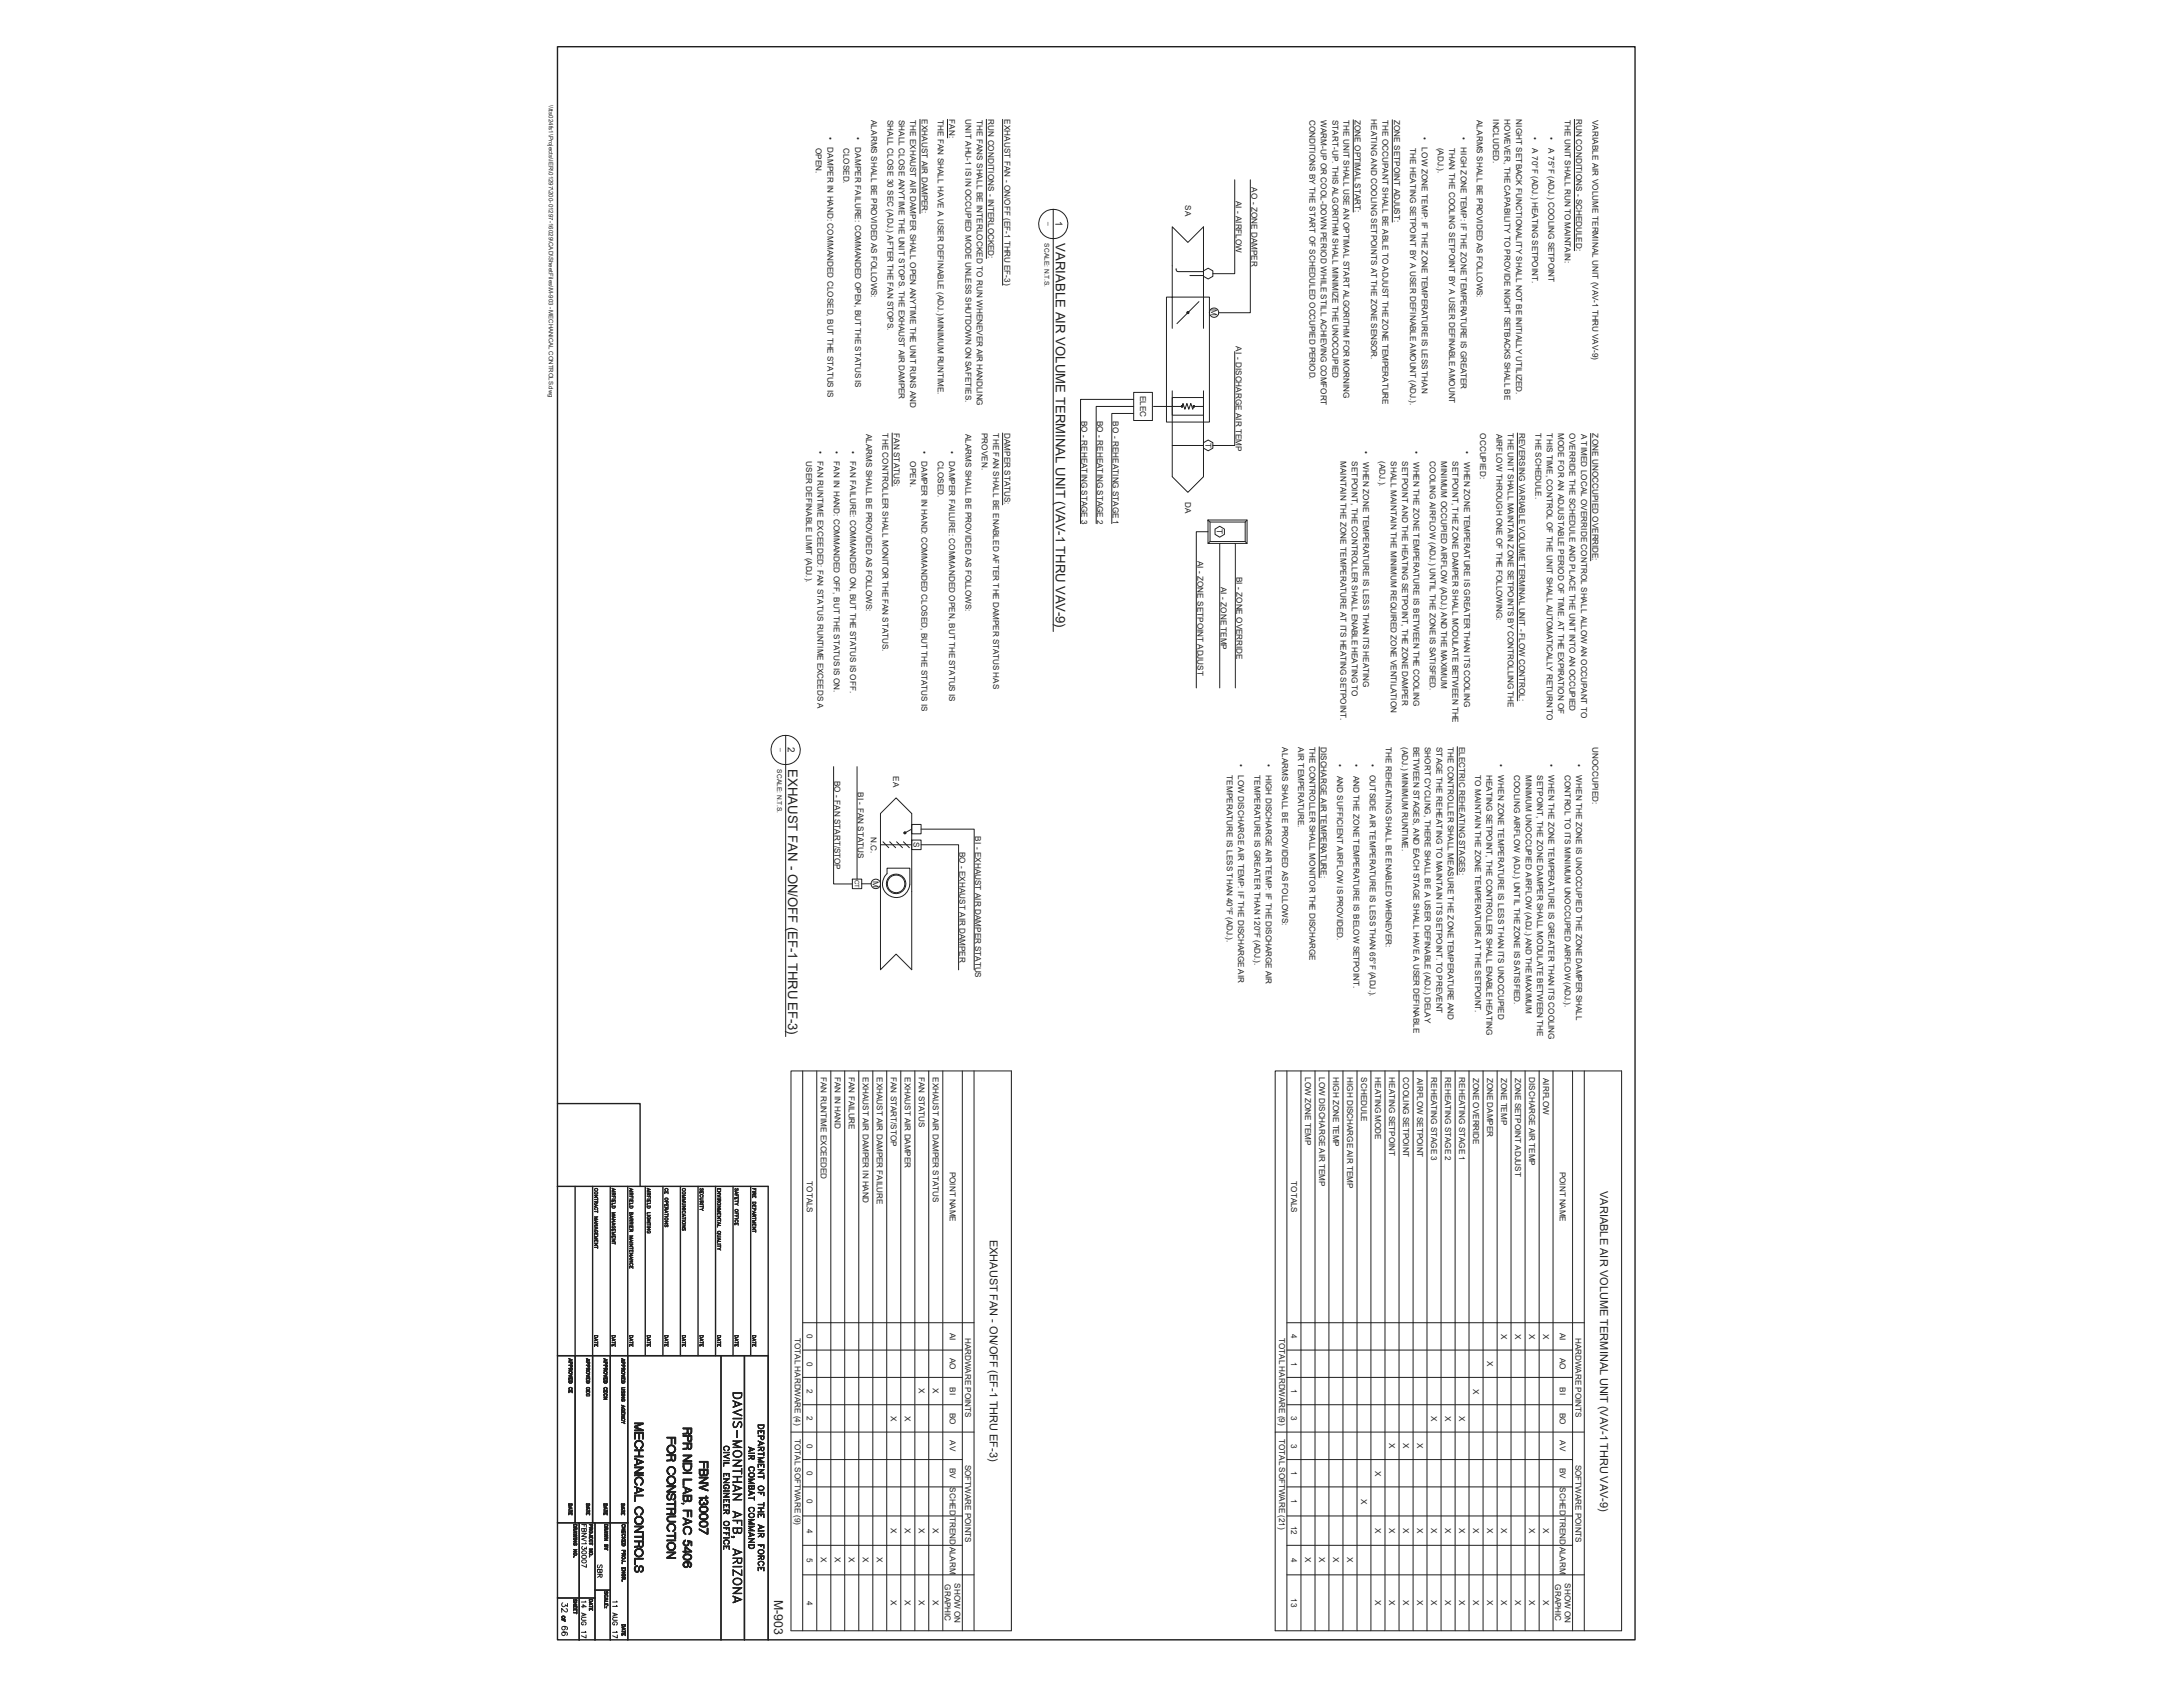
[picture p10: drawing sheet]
<svg xmlns="http://www.w3.org/2000/svg" width="279mm" height="216mm" viewBox="0 0 279 216" stroke-linecap="round" stroke-linejoin="round" font-family="sans-serif">
<defs><g id="words">
<g font-size="1.7" fill="#231f20">
<text x="135.1" y="31.1" transform="rotate(90 135.1 31.1)">VARIABLE AIR VOLUME TERMINAL UNIT (VAV-1 THRU VAV-9)</text>
<text x="100.9" y="98.5" transform="rotate(90 100.9 98.5)">EXHAUST FAN - ON/OFF (EF-1 THRU EF-3)</text>
</g>
<text font-size="1.6" fill="#231f20" x="99.1" y="204.7" transform="rotate(90 99.1 204.7)">M-903</text>
<g font-size="1.4" fill="#231f20">
<text x="204.8" y="152.4" transform="rotate(90 204.8 152.4)">VARIABLE AIR VOLUME TERMINAL UNIT (VAV-1 THRU VAV-9)</text>
<text x="126.7" y="158.7" transform="rotate(90 126.7 158.7)">EXHAUST FAN - ON/OFF (EF-1 THRU EF-3)</text>
</g>
<g font-size="1.3" fill="#231f20">
<text x="135.1" y="28.3" transform="rotate(90 135.1 28.3)">1</text>
<text x="100.8" y="95.6" transform="rotate(90 100.8 95.6)">2</text>
</g>
<g font-size="1" fill="#231f20">
<text x="105.9" y="17.6" transform="rotate(90 105.9 17.6)">•</text>
<text x="109.4" y="17.6" transform="rotate(90 109.4 17.6)">•</text>
<text x="111.5" y="15.4" transform="rotate(90 111.5 15.4)">ALARMS SHALL BE PROVIDED AS FOLLOWS:</text>
<text x="113.6" y="15.3" transform="rotate(90 113.6 15.3)">SHALL CLOSE 30 SEC (ADJ.) AFTER THE FAN STOPS.</text>
<text x="115.1" y="15.3" transform="rotate(90 115.1 15.3)">SHALL CLOSE ANYTIME THE UNIT STOPS. THE EXHAUST AIR DAMPER</text>
<text x="116.5" y="15.3" transform="rotate(90 116.5 15.3)">THE EXHAUST AIR DAMPER SHALL OPEN ANYTIME THE UNIT RUNS AND</text>
<text x="118" y="15.3" transform="rotate(90 118 15.3)">EXHAUST AIR DAMPER:</text>
<text x="120" y="15.3" transform="rotate(90 120 15.3)">THE FAN SHALL HAVE A USER DEFINABLE (ADJ.) MINIMUM RUNTIME.</text>
<text x="121.5" y="15.3" transform="rotate(90 121.5 15.3)">FAN:</text>
<text x="123.6" y="15.3" transform="rotate(90 123.6 15.3)">UNIT AHU-1 IS IN OCCUPIED MODE UNLESS SHUTDOWN ON SAFETIES.</text>
<text x="125" y="15.3" transform="rotate(90 125 15.3)">THE FANS SHALL BE INTERLOCKED TO RUN WHENEVER AIR HANDLING</text>
<text x="126.5" y="15.3" transform="rotate(90 126.5 15.3)">RUN CONDITIONS - INTERLOCKED:</text>
<text x="128.6" y="15.3" transform="rotate(90 128.6 15.3)">EXHAUST FAN - ON/OFF (EF-1 THRU EF-3)</text>
<text x="167.6" y="15.3" transform="rotate(90 167.6 15.3)">CONDITIONS BY THE START OF SCHEDULED OCCUPIED PERIOD.</text>
<text x="169.1" y="15.4" transform="rotate(90 169.1 15.4)">WARM-UP OR COOL-DOWN PERIOD WHILE STILL ACHIEVING COMFORT</text>
<text x="170.5" y="15.3" transform="rotate(90 170.5 15.3)">START-UP. THIS ALGORITHM SHALL MINIMIZE THE UNOCCUPIED</text>
<text x="172" y="15.3" transform="rotate(90 172 15.3)">THE UNIT SHALL USE AN OPTIMAL START ALGORITHM FOR MORNING</text>
<text x="173.4" y="15.3" transform="rotate(90 173.4 15.3)">ZONE OPTIMAL START:</text>
<text x="175.5" y="15.3" transform="rotate(90 175.5 15.3)">HEATING AND COOLING SETPOINTS AT THE ZONE SENSOR.</text>
<text x="177" y="15.3" transform="rotate(90 177 15.3)">THE OCCUPANT SHALL BE ABLE TO ADJUST THE ZONE TEMPERATURE</text>
<text x="178.4" y="15.3" transform="rotate(90 178.4 15.3)">ZONE SETPOINT ADJUST:</text>
<text x="182" y="17.6" transform="rotate(90 182 17.6)">•</text>
<text x="187" y="17.6" transform="rotate(90 187 17.6)">•</text>
<text x="189" y="15.4" transform="rotate(90 189 15.4)">ALARMS SHALL BE PROVIDED AS FOLLOWS:</text>
<text x="191.1" y="15.3" transform="rotate(90 191.1 15.3)">INCLUDED.</text>
<text x="192.6" y="15.3" transform="rotate(90 192.6 15.3)">HOWEVER, THE CAPABILITY TO PROVIDE NIGHT SETBACKS SHALL BE</text>
<text x="194" y="15.3" transform="rotate(90 194 15.3)">NIGHT SETBACK FUNCTIONALITY SHALL NOT BE INITIALLY UTILIZED.</text>
<text x="196.1" y="17.6" transform="rotate(90 196.1 17.6)">•</text>
<text x="198.2" y="17.6" transform="rotate(90 198.2 17.6)">•</text>
<text x="200.3" y="15.3" transform="rotate(90 200.3 15.3)">THE UNIT SHALL RUN TO MAINTAIN:</text>
<text x="201.7" y="15.3" transform="rotate(90 201.7 15.3)">RUN CONDITIONS - SCHEDULED:</text>
<text x="203.8" y="15.4" transform="rotate(90 203.8 15.4)">VARIABLE AIR VOLUME TERMINAL UNIT (VAV-1 THRU VAV-9)</text>
<text x="104.4" y="18.9" transform="rotate(90 104.4 18.9)">OPEN.</text>
<text x="105.9" y="18.9" transform="rotate(90 105.9 18.9)">DAMPER IN HAND: COMMANDED CLOSED, BUT THE STATUS IS</text>
<text x="108" y="18.9" transform="rotate(90 108 18.9)">CLOSED.</text>
<text x="109.4" y="18.9" transform="rotate(90 109.4 18.9)">DAMPER FAILURE: COMMANDED OPEN, BUT THE STATUS IS</text>
<text x="160.2" y="24" transform="rotate(90 160.2 24)">AO - ZONE DAMPER</text>
<text x="180.5" y="18.9" transform="rotate(90 180.5 18.9)">THE HEATING SETPOINT BY A USER DEFINABLE AMOUNT (ADJ.).</text>
<text x="182" y="18.9" transform="rotate(90 182 18.9)">LOW ZONE TEMP: IF THE ZONE TEMPERATURE IS LESS THAN</text>
<text x="184" y="18.9" transform="rotate(90 184 18.9)">(ADJ.).</text>
<text x="185.5" y="18.9" transform="rotate(90 185.5 18.9)">THAN THE COOLING SETPOINT BY A USER DEFINABLE AMOUNT</text>
<text x="187" y="18.9" transform="rotate(90 187 18.9)">HIGH ZONE TEMP: IF THE ZONE TEMPERATURE IS GREATER</text>
<text x="196.1" y="19" transform="rotate(90 196.1 19)">A 70°F (ADJ.) HEATING SETPOINT.</text>
<text x="198.2" y="19" transform="rotate(90 198.2 19)">A 75°F (ADJ.) COOLING SETPOINT</text>
<text x="151.7" y="26.3" transform="rotate(90 151.7 26.3)">SA</text>
<text x="158.2" y="25.7" transform="rotate(90 158.2 25.7)">AI - AIRFLOW</text>
<text x="155" y="39.6" transform="rotate(90 155 39.6)">M</text>
<text x="158.2" y="44.3" transform="rotate(90 158.2 44.3)">AI - DISCHARGE AIR TEMP</text>
<text x="138.4" y="53.9" transform="rotate(90 138.4 53.9)">BO - REHEATING STAGE 3</text>
<text x="140.4" y="53.9" transform="rotate(90 140.4 53.9)">BO - REHEATING STAGE 2</text>
<text x="142.4" y="53.9" transform="rotate(90 142.4 53.9)">BO - REHEATING STAGE 1</text>
<text x="145.9" y="50.6" transform="rotate(90 145.9 50.6)">ELEC</text>
<text x="103.2" y="59" transform="rotate(90 103.2 59)">USER DEFINABLE LIMIT (ADJ.).</text>
<text x="104.6" y="57.7" transform="rotate(90 104.6 57.7)">•</text>
<text x="104.6" y="59" transform="rotate(90 104.6 59)">FAN RUNTIME EXCEEDED: FAN STATUS RUNTIME EXCEEDS A</text>
<text x="106.7" y="57.7" transform="rotate(90 106.7 57.7)">•</text>
<text x="106.7" y="59" transform="rotate(90 106.7 59)">FAN IN HAND: COMMANDED OFF, BUT THE STATUS IS ON.</text>
<text x="108.8" y="57.7" transform="rotate(90 108.8 57.7)">•</text>
<text x="108.8" y="59" transform="rotate(90 108.8 59)">FAN FAILURE: COMMANDED ON, BUT THE STATUS IS OFF.</text>
<text x="110.9" y="55.5" transform="rotate(90 110.9 55.5)">ALARMS SHALL BE PROVIDED AS FOLLOWS:</text>
<text x="113" y="55.5" transform="rotate(90 113 55.5)">THE CONTROLLER SHALL MONITOR THE FAN STATUS.</text>
<text x="114.4" y="55.4" transform="rotate(90 114.4 55.4)">FAN STATUS:</text>
<text x="116.5" y="59.1" transform="rotate(90 116.5 59.1)">OPEN.</text>
<text x="117.9" y="57.7" transform="rotate(90 117.9 57.7)">•</text>
<text x="117.9" y="59" transform="rotate(90 117.9 59)">DAMPER IN HAND: COMMANDED CLOSED, BUT THE STATUS IS</text>
<text x="120" y="59.1" transform="rotate(90 120 59.1)">CLOSED.</text>
<text x="121.5" y="57.7" transform="rotate(90 121.5 57.7)">•</text>
<text x="121.5" y="59" transform="rotate(90 121.5 59)">DAMPER FAILURE: COMMANDED OPEN, BUT THE STATUS IS</text>
<text x="123.6" y="55.5" transform="rotate(90 123.6 55.5)">ALARMS SHALL BE PROVIDED AS FOLLOWS:</text>
<text x="125.6" y="55.4" transform="rotate(90 125.6 55.4)">PROVEN.</text>
<text x="127.1" y="55.5" transform="rotate(90 127.1 55.5)">THE FAN SHALL BE ENABLED AFTER THE DAMPER STATUS HAS</text>
<text x="128.6" y="55.4" transform="rotate(90 128.6 55.4)">DAMPER STATUS:</text>
<text x="154.3" y="56.7" transform="rotate(90 154.3 56.7)">T</text>
<text x="171.6" y="59" transform="rotate(90 171.6 59)">MAINTAIN THE ZONE TEMPERATURE AT ITS HEATING SETPOINT.</text>
<text x="173" y="59.1" transform="rotate(90 173 59.1)">SETPOINT, THE CONTROLLER SHALL ENABLE HEATING TO</text>
<text x="174.5" y="57.7" transform="rotate(90 174.5 57.7)">•</text>
<text x="174.5" y="59.1" transform="rotate(90 174.5 59.1)">WHEN ZONE TEMPERATURE IS LESS THAN ITS HEATING</text>
<text x="176.5" y="59" transform="rotate(90 176.5 59)">(ADJ.).</text>
<text x="178" y="59.1" transform="rotate(90 178 59.1)">SHALL MAINTAIN THE MINIMUM REQUIRED ZONE VENTILATION</text>
<text x="179.5" y="59.1" transform="rotate(90 179.5 59.1)">SETPOINT AND THE HEATING SETPOINT, THE ZONE DAMPER</text>
<text x="180.9" y="57.7" transform="rotate(90 180.9 57.7)">•</text>
<text x="180.9" y="59.1" transform="rotate(90 180.9 59.1)">WHEN THE ZONE TEMPERATURE IS BETWEEN THE COOLING</text>
<text x="183" y="59.1" transform="rotate(90 183 59.1)">COOLING AIRFLOW (ADJ.) UNTIL THE ZONE IS SATISFIED.</text>
<text x="184.5" y="59" transform="rotate(90 184.5 59)">MINIMUM OCCUPIED AIRFLOW (ADJ.) AND THE MAXIMUM</text>
<text x="185.9" y="59.1" transform="rotate(90 185.9 59.1)">SETPOINT, THE ZONE DAMPER SHALL MODULATE BETWEEN THE</text>
<text x="187.4" y="57.7" transform="rotate(90 187.4 57.7)">•</text>
<text x="187.4" y="59.1" transform="rotate(90 187.4 59.1)">WHEN ZONE TEMPERATURE IS GREATER THAN ITS COOLING</text>
<text x="189.5" y="55.5" transform="rotate(90 189.5 55.5)">OCCUPIED:</text>
<text x="191.5" y="55.5" transform="rotate(90 191.5 55.5)">AIRFLOW THROUGH ONE OF THE FOLLOWING:</text>
<text x="193" y="55.5" transform="rotate(90 193 55.5)">THE UNIT SHALL MAINTAIN ZONE SETPOINTS BY CONTROLLING THE</text>
<text x="194.4" y="55.4" transform="rotate(90 194.4 55.4)">REVERSING VARIABLE VOLUME TERMINAL UNIT - FLOW CONTROL:</text>
<text x="196.5" y="55.5" transform="rotate(90 196.5 55.5)">THE SCHEDULE.</text>
<text x="198" y="55.5" transform="rotate(90 198 55.5)">THIS TIME, CONTROL OF THE UNIT SHALL AUTOMATICALLY RETURN TO</text>
<text x="199.4" y="55.4" transform="rotate(90 199.4 55.4)">MODE FOR AN ADJUSTABLE PERIOD OF TIME. AT THE EXPIRATION OF</text>
<text x="200.9" y="55.5" transform="rotate(90 200.9 55.5)">OVERRIDE THE SCHEDULE AND PLACE THE UNIT INTO AN OCCUPIED</text>
<text x="202.4" y="55.5" transform="rotate(90 202.4 55.5)">A TIMED LOCAL OVERRIDE CONTROL SHALL ALLOW AN OCCUPANT TO</text>
<text x="203.8" y="55.5" transform="rotate(90 203.8 55.5)">ZONE UNOCCUPIED OVERRIDE:</text>
<text x="151.7" y="64.2" transform="rotate(90 151.7 64.2)">DA</text>
<text x="153.3" y="71.7" transform="rotate(90 153.3 71.7)">AI - ZONE SETPOINT ADJUST</text>
<text x="155.8" y="67.7" transform="rotate(90 155.8 67.7)">T</text>
<text x="156.3" y="75.1" transform="rotate(90 156.3 75.1)">AI - ZONE TEMP</text>
<text x="158.3" y="73.8" transform="rotate(90 158.3 73.8)">BI - ZONE OVERRIDE</text>
<text x="164.1" y="95.7" transform="rotate(90 164.1 95.7)">ALARMS SHALL BE PROVIDED AS FOLLOWS:</text>
<text x="166.2" y="95.7" transform="rotate(90 166.2 95.7)">AIR TEMPERATURE.</text>
<text x="167.6" y="95.6" transform="rotate(90 167.6 95.6)">THE CONTROLLER SHALL MONITOR THE DISCHARGE</text>
<text x="169.1" y="95.6" transform="rotate(90 169.1 95.6)">DISCHARGE AIR TEMPERATURE:</text>
<text x="177.4" y="95.6" transform="rotate(90 177.4 95.6)">THE REHEATING SHALL BE ENABLED WHENEVER:</text>
<text x="179.5" y="95.6" transform="rotate(90 179.5 95.6)">(ADJ.) MINIMUM RUNTIME.</text>
<text x="180.9" y="95.6" transform="rotate(90 180.9 95.6)">BETWEEN STAGES, AND EACH STAGE SHALL HAVE A USER DEFINABLE</text>
<text x="182.4" y="95.6" transform="rotate(90 182.4 95.6)">SHORT CYCLING, THERE SHALL BE A USER DEFINABLE (ADJ.) DELAY</text>
<text x="183.8" y="95.6" transform="rotate(90 183.8 95.6)">STAGE THE REHEATING TO MAINTAIN ITS SETPOINT. TO PREVENT</text>
<text x="185.3" y="95.6" transform="rotate(90 185.3 95.6)">THE CONTROLLER SHALL MEASURE THE ZONE TEMPERATURE AND</text>
<text x="186.7" y="95.6" transform="rotate(90 186.7 95.6)">ELECTRIC REHEATING STAGES:</text>
<text x="203.8" y="95.6" transform="rotate(90 203.8 95.6)">UNOCCUPIED:</text>
<text x="106.8" y="99.9" transform="rotate(90 106.8 99.9)">BO - FAN START/STOP</text>
<text x="109.8" y="101.4" transform="rotate(90 109.8 101.4)">BI - FAN STATUS</text>
<text x="114.3" y="99.4" transform="rotate(90 114.3 99.4)">EA</text>
<text x="157" y="99.2" transform="rotate(90 157 99.2)">TEMPERATURE IS LESS THAN 40°F (ADJ.).</text>
<text x="158.5" y="97.8" transform="rotate(90 158.5 97.8)">•</text>
<text x="158.5" y="99.2" transform="rotate(90 158.5 99.2)">LOW DISCHARGE AIR TEMP: IF THE DISCHARGE AIR</text>
<text x="160.5" y="99.2" transform="rotate(90 160.5 99.2)">TEMPERATURE IS GREATER THAN 120°F (ADJ.).</text>
<text x="162" y="97.8" transform="rotate(90 162 97.8)">•</text>
<text x="162" y="99.2" transform="rotate(90 162 99.2)">HIGH DISCHARGE AIR TEMP: IF THE DISCHARGE AIR</text>
<text x="171.1" y="97.8" transform="rotate(90 171.1 97.8)">•</text>
<text x="171.1" y="99.3" transform="rotate(90 171.1 99.3)">AND SUFFICIENT AIRFLOW IS PROVIDED.</text>
<text x="173.2" y="97.8" transform="rotate(90 173.2 97.8)">•</text>
<text x="173.2" y="99.3" transform="rotate(90 173.2 99.3)">AND THE ZONE TEMPERATURE IS BELOW SETPOINT.</text>
<text x="175.3" y="97.8" transform="rotate(90 175.3 97.8)">•</text>
<text x="175.3" y="99.2" transform="rotate(90 175.3 99.2)">OUTSIDE AIR TEMPERATURE IS LESS THAN 65°F (ADJ.).</text>
<text x="188.8" y="99.2" transform="rotate(90 188.8 99.2)">TO MAINTAIN THE ZONE TEMPERATURE AT THE SETPOINT.</text>
<text x="190.3" y="99.2" transform="rotate(90 190.3 99.2)">HEATING SETPOINT, THE CONTROLLER SHALL ENABLE HEATING</text>
<text x="191.7" y="97.8" transform="rotate(90 191.7 97.8)">•</text>
<text x="191.7" y="99.2" transform="rotate(90 191.7 99.2)">WHEN ZONE TEMPERATURE IS LESS THAN ITS UNOCCUPIED</text>
<text x="193.8" y="99.2" transform="rotate(90 193.8 99.2)">COOLING AIRFLOW (ADJ.) UNTIL THE ZONE IS SATISFIED.</text>
<text x="195.3" y="99.2" transform="rotate(90 195.3 99.2)">MINIMUM UNOCCUPIED AIRFLOW (ADJ.) AND THE MAXIMUM</text>
<text x="196.7" y="99.2" transform="rotate(90 196.7 99.2)">SETPOINT, THE ZONE DAMPER SHALL MODULATE BETWEEN THE</text>
<text x="198.2" y="97.8" transform="rotate(90 198.2 97.8)">•</text>
<text x="198.2" y="99.2" transform="rotate(90 198.2 99.2)">WHEN THE ZONE TEMPERATURE IS GREATER THAN ITS COOLING</text>
<text x="200.3" y="99.2" transform="rotate(90 200.3 99.2)">CONTROL TO ITS MINIMUM UNOCCUPIED AIRFLOW (ADJ.).</text>
<text x="201.7" y="97.8" transform="rotate(90 201.7 97.8)">•</text>
<text x="201.7" y="99.2" transform="rotate(90 201.7 99.2)">WHEN THE ZONE IS UNOCCUPIED THE ZONE DAMPER SHALL</text>
<text x="111.5" y="107.1" transform="rotate(90 111.5 107.1)">N.C.</text>
<text x="116.9" y="107.8" transform="rotate(90 116.9 107.8)">S</text>
<text x="124.8" y="107.1" transform="rotate(90 124.8 107.1)">BI - EXHAUST AIR DAMPER STATUS</text>
<text x="111.7" y="112.7" transform="rotate(90 111.7 112.7)">M</text>
<text x="122.8" y="109" transform="rotate(90 122.8 109)">BO - EXHAUST AIR DAMPER</text>
<text x="105.1" y="137.9" transform="rotate(90 105.1 137.9)">FAN RUNTIME EXCEEDED</text>
<text x="106.9" y="137.9" transform="rotate(90 106.9 137.9)">FAN IN HAND</text>
<text x="108.7" y="137.9" transform="rotate(90 108.7 137.9)">FAN FAILURE</text>
<text x="110.4" y="137.9" transform="rotate(90 110.4 137.9)">EXHAUST AIR DAMPER IN HAND</text>
<text x="112.2" y="137.9" transform="rotate(90 112.2 137.9)">EXHAUST AIR DAMPER FAILURE</text>
<text x="114" y="137.9" transform="rotate(90 114 137.9)">FAN START/STOP</text>
<text x="115.8" y="137.9" transform="rotate(90 115.8 137.9)">EXHAUST AIR DAMPER</text>
<text x="117.6" y="137.9" transform="rotate(90 117.6 137.9)">FAN STATUS</text>
<text x="119.4" y="137.9" transform="rotate(90 119.4 137.9)">EXHAUST AIR DAMPER STATUS</text>
<text x="167" y="137.9" transform="rotate(90 167 137.9)">LOW ZONE TEMP</text>
<text x="168.8" y="137.9" transform="rotate(90 168.8 137.9)">LOW DISCHARGE AIR TEMP</text>
<text x="170.6" y="137.9" transform="rotate(90 170.6 137.9)">HIGH ZONE TEMP</text>
<text x="172.4" y="137.9" transform="rotate(90 172.4 137.9)">HIGH DISCHARGE AIR TEMP</text>
<text x="174.2" y="137.9" transform="rotate(90 174.2 137.9)">SCHEDULE</text>
<text x="176" y="137.9" transform="rotate(90 176 137.9)">HEATING MODE</text>
<text x="177.8" y="137.9" transform="rotate(90 177.8 137.9)">HEATING SETPOINT</text>
<text x="179.6" y="137.9" transform="rotate(90 179.6 137.9)">COOLING SETPOINT</text>
<text x="181.4" y="138" transform="rotate(90 181.4 138)">AIRFLOW SETPOINT</text>
<text x="183.2" y="137.9" transform="rotate(90 183.2 137.9)">REHEATING STAGE 3</text>
<text x="185" y="137.9" transform="rotate(90 185 137.9)">REHEATING STAGE 2</text>
<text x="186.8" y="137.9" transform="rotate(90 186.8 137.9)">REHEATING STAGE 1</text>
<text x="188.6" y="137.9" transform="rotate(90 188.6 137.9)">ZONE OVERRIDE</text>
<text x="190.3" y="137.9" transform="rotate(90 190.3 137.9)">ZONE DAMPER</text>
<text x="192.1" y="137.9" transform="rotate(90 192.1 137.9)">ZONE TEMP</text>
<text x="193.9" y="137.9" transform="rotate(90 193.9 137.9)">ZONE SETPOINT ADJUST</text>
<text x="195.7" y="137.9" transform="rotate(90 195.7 137.9)">DISCHARGE AIR TEMP</text>
<text x="197.5" y="138" transform="rotate(90 197.5 138)">AIRFLOW</text>
<text x="121.5" y="150" transform="rotate(90 121.5 150)">POINT NAME</text>
<text x="199.7" y="150" transform="rotate(90 199.7 150)">POINT NAME</text>
<text x="103.3" y="151.2" transform="rotate(90 103.3 151.2)">TOTALS</text>
<text x="165.2" y="151.2" transform="rotate(90 165.2 151.2)">TOTALS</text>
<text x="101.7" y="171.3" transform="rotate(90 101.7 171.3)">TOTAL HARDWARE (4)</text>
<text x="103.3" y="170.8" transform="rotate(90 103.3 170.8)">0</text>
<text x="121.5" y="170.6" transform="rotate(90 121.5 170.6)">AI</text>
<text x="121.5" y="173.8" transform="rotate(90 121.5 173.8)">AO</text>
<text x="123.5" y="171.2" transform="rotate(90 123.5 171.2)">HARDWARE POINTS</text>
<text x="163.7" y="171.3" transform="rotate(90 163.7 171.3)">TOTAL HARDWARE (9)</text>
<text x="165.2" y="170.8" transform="rotate(90 165.2 170.8)">4</text>
<text x="192.1" y="170.7" transform="rotate(90 192.1 170.7)">X</text>
<text x="193.9" y="170.7" transform="rotate(90 193.9 170.7)">X</text>
<text x="195.7" y="170.7" transform="rotate(90 195.7 170.7)">X</text>
<text x="197.5" y="170.7" transform="rotate(90 197.5 170.7)">X</text>
<text x="199.7" y="170.6" transform="rotate(90 199.7 170.6)">AI</text>
<text x="199.7" y="173.8" transform="rotate(90 199.7 173.8)">AO</text>
<text x="201.7" y="171.2" transform="rotate(90 201.7 171.2)">HARDWARE POINTS</text>
<text x="103.3" y="174.3" transform="rotate(90 103.3 174.3)">0</text>
<text x="103.3" y="177.8" transform="rotate(90 103.3 177.8)">2</text>
<text x="117.6" y="177.7" transform="rotate(90 117.6 177.7)">X</text>
<text x="119.4" y="177.7" transform="rotate(90 119.4 177.7)">X</text>
<text x="121.5" y="177.6" transform="rotate(90 121.5 177.6)">BI</text>
<text x="165.2" y="174.3" transform="rotate(90 165.2 174.3)">1</text>
<text x="165.2" y="177.8" transform="rotate(90 165.2 177.8)">1</text>
<text x="188.6" y="177.7" transform="rotate(90 188.6 177.7)">X</text>
<text x="190.3" y="174.2" transform="rotate(90 190.3 174.2)">X</text>
<text x="199.7" y="177.6" transform="rotate(90 199.7 177.6)">BI</text>
<text x="101.7" y="184.2" transform="rotate(90 101.7 184.2)">TOTAL SOFTWARE (9)</text>
<text x="103.3" y="181.3" transform="rotate(90 103.3 181.3)">2</text>
<text x="103.3" y="184.8" transform="rotate(90 103.3 184.8)">0</text>
<text x="114" y="181.2" transform="rotate(90 114 181.2)">X</text>
<text x="115.8" y="181.2" transform="rotate(90 115.8 181.2)">X</text>
<text x="121.5" y="180.8" transform="rotate(90 121.5 180.8)">BO</text>
<text x="121.5" y="184.4" transform="rotate(90 121.5 184.4)">AV</text>
<text x="163.7" y="184.2" transform="rotate(90 163.7 184.2)">TOTAL SOFTWARE (21)</text>
<text x="165.2" y="181.3" transform="rotate(90 165.2 181.3)">3</text>
<text x="165.2" y="184.8" transform="rotate(90 165.2 184.8)">3</text>
<text x="177.8" y="184.7" transform="rotate(90 177.8 184.7)">X</text>
<text x="179.6" y="184.7" transform="rotate(90 179.6 184.7)">X</text>
<text x="181.4" y="184.7" transform="rotate(90 181.4 184.7)">X</text>
<text x="183.2" y="181.2" transform="rotate(90 183.2 181.2)">X</text>
<text x="185" y="181.2" transform="rotate(90 185 181.2)">X</text>
<text x="186.8" y="181.2" transform="rotate(90 186.8 181.2)">X</text>
<text x="199.7" y="180.8" transform="rotate(90 199.7 180.8)">BO</text>
<text x="199.7" y="184.4" transform="rotate(90 199.7 184.4)">AV</text>
<text x="103.3" y="188.3" transform="rotate(90 103.3 188.3)">0</text>
<text x="103.3" y="191.9" transform="rotate(90 103.3 191.9)">0</text>
<text x="121.5" y="187.8" transform="rotate(90 121.5 187.8)">BV</text>
<text x="121.5" y="190.3" transform="rotate(90 121.5 190.3)">SCHEDTREND ALARM</text>
<text x="123.5" y="187.4" transform="rotate(90 123.5 187.4)">SOFTWARE POINTS</text>
<text x="165.2" y="188.3" transform="rotate(90 165.2 188.3)">1</text>
<text x="165.2" y="191.9" transform="rotate(90 165.2 191.9)">1</text>
<text x="174.2" y="191.8" transform="rotate(90 174.2 191.8)">X</text>
<text x="176" y="188.2" transform="rotate(90 176 188.2)">X</text>
<text x="199.7" y="187.8" transform="rotate(90 199.7 187.8)">BV</text>
<text x="199.7" y="190.3" transform="rotate(90 199.7 190.3)">SCHEDTREND ALARM</text>
<text x="201.7" y="187.4" transform="rotate(90 201.7 187.4)">SOFTWARE POINTS</text>
<text x="103.3" y="195.6" transform="rotate(90 103.3 195.6)">4</text>
<text x="114" y="195.6" transform="rotate(90 114 195.6)">X</text>
<text x="115.8" y="195.5" transform="rotate(90 115.8 195.5)">X</text>
<text x="117.6" y="195.6" transform="rotate(90 117.6 195.6)">X</text>
<text x="119.4" y="195.5" transform="rotate(90 119.4 195.5)">X</text>
<text x="165.2" y="195.3" transform="rotate(90 165.2 195.3)">12</text>
<text x="176" y="195.6" transform="rotate(90 176 195.6)">X</text>
<text x="177.8" y="195.6" transform="rotate(90 177.8 195.6)">X</text>
<text x="179.6" y="195.6" transform="rotate(90 179.6 195.6)">X</text>
<text x="181.4" y="195.6" transform="rotate(90 181.4 195.6)">X</text>
<text x="183.2" y="195.6" transform="rotate(90 183.2 195.6)">X</text>
<text x="185" y="195.6" transform="rotate(90 185 195.6)">X</text>
<text x="186.8" y="195.6" transform="rotate(90 186.8 195.6)">X</text>
<text x="188.6" y="195.6" transform="rotate(90 188.6 195.6)">X</text>
<text x="190.3" y="195.5" transform="rotate(90 190.3 195.5)">X</text>
<text x="192.1" y="195.6" transform="rotate(90 192.1 195.6)">X</text>
<text x="195.7" y="195.5" transform="rotate(90 195.7 195.5)">X</text>
<text x="197.5" y="195.6" transform="rotate(90 197.5 195.6)">X</text>
<text x="103.3" y="199.4" transform="rotate(90 103.3 199.4)">5</text>
<text x="105.1" y="199.3" transform="rotate(90 105.1 199.3)">X</text>
<text x="106.9" y="199.3" transform="rotate(90 106.9 199.3)">X</text>
<text x="108.7" y="199.3" transform="rotate(90 108.7 199.3)">X</text>
<text x="110.4" y="199.3" transform="rotate(90 110.4 199.3)">X</text>
<text x="112.2" y="199.3" transform="rotate(90 112.2 199.3)">X</text>
<text x="120.9" y="202.8" transform="rotate(90 120.9 202.8)">GRAPHIC</text>
<text x="122.2" y="202.6" transform="rotate(90 122.2 202.6)">SHOW ON</text>
<text x="165.2" y="199.4" transform="rotate(90 165.2 199.4)">4</text>
<text x="167" y="199.3" transform="rotate(90 167 199.3)">X</text>
<text x="168.8" y="199.3" transform="rotate(90 168.8 199.3)">X</text>
<text x="170.6" y="199.3" transform="rotate(90 170.6 199.3)">X</text>
<text x="172.4" y="199.3" transform="rotate(90 172.4 199.3)">X</text>
<text x="199" y="202.8" transform="rotate(90 199 202.8)">GRAPHIC</text>
<text x="200.3" y="202.6" transform="rotate(90 200.3 202.6)">SHOW ON</text>
<text x="103.3" y="204.9" transform="rotate(90 103.3 204.9)">4</text>
<text x="114" y="204.8" transform="rotate(90 114 204.8)">X</text>
<text x="115.8" y="204.8" transform="rotate(90 115.8 204.8)">X</text>
<text x="117.6" y="204.8" transform="rotate(90 117.6 204.8)">X</text>
<text x="119.4" y="204.8" transform="rotate(90 119.4 204.8)">X</text>
<text x="165.2" y="204.5" transform="rotate(90 165.2 204.5)">13</text>
<text x="176" y="204.8" transform="rotate(90 176 204.8)">X</text>
<text x="177.8" y="204.8" transform="rotate(90 177.8 204.8)">X</text>
<text x="179.6" y="204.8" transform="rotate(90 179.6 204.8)">X</text>
<text x="181.4" y="204.8" transform="rotate(90 181.4 204.8)">X</text>
<text x="183.2" y="204.8" transform="rotate(90 183.2 204.8)">X</text>
<text x="185" y="204.8" transform="rotate(90 185 204.8)">X</text>
<text x="186.8" y="204.8" transform="rotate(90 186.8 204.8)">X</text>
<text x="188.6" y="204.8" transform="rotate(90 188.6 204.8)">X</text>
<text x="190.3" y="204.8" transform="rotate(90 190.3 204.8)">X</text>
<text x="192.1" y="204.8" transform="rotate(90 192.1 204.8)">X</text>
<text x="193.9" y="204.8" transform="rotate(90 193.9 204.8)">X</text>
<text x="195.7" y="204.8" transform="rotate(90 195.7 204.8)">X</text>
<text x="197.5" y="204.8" transform="rotate(90 197.5 204.8)">X</text>
</g>
<g font-size=".8" fill="#231f20">
<text x="70.2" y="13.5" transform="rotate(90 70.2 13.5)">\\tts024fs1\Projects\IER\01297\200-01297-16029\CAD\SheetFiles\M-903 - MECHANICAL CONTROLS.dwg</text>
<text x="134.3" y="28.4" transform="rotate(90 134.3 28.4)">_</text>
<text x="133.7" y="31.1" transform="rotate(90 133.7 31.1)">SCALE: N.T.S.</text>
<text x="100" y="95.7" transform="rotate(90 100 95.7)">_</text>
<text x="99.5" y="98.5" transform="rotate(90 99.5 98.5)">SCALE: N.T.S.</text>
<text x="109.4" y="112.6" transform="rotate(90 109.4 112.6)">CT</text>
</g>
</g></defs>
<g fill="none" stroke="#231f20" stroke-width=".13">
<path d="M173.2 15.3v11.8M178.2 15.3v13.1M201.5 15.3v16.8M149.3 38h5.5v16h-5.5zM152 39.9h.1v.2h-.1zM160 23v17h-4M145.1 52.9h-2.8v14.1M145.1 50.2h2.4v3.6h-2.4zM145.1 52h-4.8v15M145.1 51.1h-6.8v15.9M147.6 52h2.4M150 50v11l2 2 2-2v-11"/>
<path d="M150 42v-13l2 2 2-2v13M150 57h4M154 56.7l.6-.4 .6 .4v.7l-.6 .3-.6-.3zM158 45v12h-2.8M194.2 55.4v34.3M203.6 55.5v16.3M154.6 66.5h5v3h-5zM154.6 66.5h.1M154.6 66.5l.3 .3v2.5l-.3 .2M154.6 68h-1.5v20M154.9 69.3h4.5l.2 .2M154.9 66.8h4.5"/>
<path d="M155.5 67.7l.6-.4 .6 .4v.7l-.6 .3-.6-.3zM156.1 69.5v18.5M158.1 69.5v18.5M159.6 66.5l-.2 .3v2.5M168.8 95.6v16.7M186.5 95.6v16.4M163.2 137.1h44.3v71.6h-44.3zM164.7 137.1v71.6M166.5 137.1v71.6M168.3 137.1v71.6M170.1 137.1v71.6M171.9 137.1v71.6"/>
<path d="M173.7 137.1v71.6M175.5 137.1v71.6M177.3 137.1v71.6M179.1 137.1v71.6M180.9 137.1v71.6M182.6 137.1v71.6M184.4 137.1v71.6M186.2 137.1v71.6M188 137.1v71.6M189.8 137.1v71.6M191.6 137.1v71.6M193.4 137.1v71.6"/>
<path d="M195.2 137.1v71.6M197 137.1v71.6M198.8 137.1v71.6M201.3 137.1v71.6M202.8 137.1v71.6M164.7 169.3h38.1M164.7 172.8h36.6M164.7 176.3h36.6M164.7 179.8h36.6M163.2 183.3h39.6M164.7 186.8h36.6M164.7 190.3h36.6"/>
<path d="M164.7 194h36.6M164.7 197.8h36.6M164.7 201.5h38.1"/>
</g>
<path d="M151.9 39.9l.1 .2h.2l-.1-.2zM151.9 40v.1z" fill="#231f20"/>
<g fill="none" stroke="#231f20" stroke-width=".13">
<path d="M152 39.9h.1v.2h-.1zM153.5 38.6l-2.9 2.8M150 50.9h4v2.2h-4zM151.2 51.9h.2v.2h-.2z"/>
<circle cx="155.4" cy="40" r=".6"/>
</g>
<g fill="#231f20">
<path d="M152.8 51.9v.2z"/>
<path d="M151.4 52v.1z"/>
<path d="M151.3 51.9v.2z"/>
</g>
<g fill="#231f20">
<path d="M152.8 51.9v.2z"/>
<path d="M151.3 51.9v.2z"/>
<path d="M152.7 51.9v.2h.1v-.2zM152.7 52v.1z"/>
<path d="M151.2 51.9v.2h.1v-.2zM151.2 52v.1z"/>
</g>
<g fill="none" stroke="#231f20" stroke-width=".13">
<path d="M117.7 15.3v12M121.3 15.3v2.4M126.2 15.3v17.8M128.3 15.3v21.2M150.5 34.4a.29 .29 0 0 0 .3 .4h3.2M152.3 35.3h1.7M154 34.7l.6-.4 .6 .4v.7l-.6 .3-.6-.3zM158 23v12h-2.8M114.2 55.4v6.8M128.3 55.4v9.2M150 52h1.3l.1-.4 .3 .8 .2-.8 .3 .8 .2-.8 .3 .8 .1-.4h1.2M151.2 51.9l.2 .1-.1 .1h-.1z"/>
<path d="M152.7 51.9l.2 .1-.1 .1h-.1zM106.7 98.1v15h2.4M110.3 113.1h1.2M112.7 108.1h4M112.7 104.1l2-2 2 2v20l-2-2-2 2zM113 107.7l.8 .8M113.9 107.7l.7 .8M114.8 107.7l.7 .8M115.6 107.7l.8 .8M115.7 106.5h.2v.2h-.2zM116.7 105.5h1.2v1.2h-1.2zM116.7 105.5h.1"/>
<path d="M101.2 137.1h28.2v71.6h-28.2zM102.7 137.1v71.6M104.5 137.1v71.6M106.3 137.1v71.6M108.1 137.1v71.6M109.9 137.1v71.6M111.7 137.1v71.6M113.5 137.1v71.6M115.3 137.1v71.6M117.1 137.1v71.6M118.9 137.1v71.6M120.7 137.1v71.6"/>
<path d="M123.2 137.1v71.6M124.7 137.1v71.6M102.7 169.3h22M102.7 172.8h20.5M102.7 176.3h20.5M102.7 179.8h20.5M101.2 183.3h23.5M102.7 186.8h20.5M102.7 190.3h20.5M102.7 194h20.5M102.7 197.8h20.5M102.7 201.5h22"/>
<circle cx="112.1" cy="113.1" r=".61"/>
</g>
<path d="M115.9 106.5v.2zM115.7 106.5v.2h.2v-.2zM115.7 106.5v.2z" fill="#231f20"/>
<g fill="none" stroke="#231f20" stroke-width=".13">
<path d="M134.8 26.8a1.88 1.88 0 0 0-1.7 2.7 1.88 1.88 0 0 0 3.2 .3 1.88 1.88 0 0 0-1.1-3h-.4v54M100.6 94.1a1.87 1.87 0 0 0-1.8 2.6 1.87 1.87 0 0 0 3.1 .6 1.87 1.87 0 0 0-.6-3l-.7-.2v38.6M109.7 98.1v14.4M109.1 112.5h.1M109.1 112.5h1.2v1.2h-1.2zM113.5 111.1h3v2.1a1.75 1.75 0 0 1-2.5 1.5 1.75 1.75 0 0 1-.5-2.9zM115.7 106.5h.2v.2h-.2zM116.7 107.5h1.2v1.2h-1.2zM116.7 106.1l-.8 .4M116.7 107.5h.1M117.9 108.1h4.8v16M117.9 106.1h6.8v18"/>
<path d="M76.1 154.1l.4 .2-.4 .1 .3-.1zM76.1 154l.2-.1zM76.1 155l.4 .1zM76.1 159.6h.4zM76.1 153h.4l-.4 .2h.4h-.4l.3-.2zM76.1 156.2l.4 .1-.4 .2 .3-.2zM76.1 156.6h.4l-.4 .3h.4h-.4l.3-.3zM76.1 157l.4 .2-.4 .1 .3-.1zM76.1 159.1h.4l-.4 .3h.4h-.4l.3-.3zM76.1 155.7h.4l-.4 .2 .4 .1h-.4h.3l-.3-.1 .3-.2zM76.1 158.2h.4l-.4 .2 .4 .2h-.4l.3-.1-.3-.1 .3-.1zM76.1 152.2l.3-.1 .1 .1-.1 .2a.15 .15 0 0 0 .1-.2 .15 .15 0 0 0-.2-.1l-.2 .1 .1 .2z"/>
<path d="M76.1 154.6l.3-.1 .1 .1-.1 .2a.15 .15 0 0 0 .1-.1 .15 .15 0 0 0-.2-.2l-.2 .1 .1 .2zM76.1 157.9v.2v-.2h.4v.2v-.2M76.1 158.7v.3v-.3h.4v.3v-.3M76.1 152.6a.19 .19 0 0 1 .3-.1 .19 .19 0 0 1 .1 .2l-.2 .1-.2-.1zM76.1 157.5v.1l.1 .1 .1-.1v.1h-.2v-.1l.1-.2 .3 .1v.2h-.1l.1-.2-.2-.1zM76.2 154.1v.3M76.2 156.2v.2M76.2 157v.3M76.2 154.2v.2M76.2 157.1v.2M76.3 157.9v.1v-.1M76.3 158.7v.2v-.2"/>
<path d="M76.3 153.8v.2h.2v-.3h-.4l.4 .1v.2h-.2v-.2M76.5 153.5h-.4h.4M76.5 153.4v.2zM76.5 154.9v.3zM76.5 159.5v.3zM78.3 152.1l.4 .1-.4 .2 .4-.2zM78.3 155.2h.4l-.3 .1 .3 .2h-.4h.3l-.3-.2 .3-.1zM78.3 154h.4h-.4v.2zM78.3 152.9l.2-.1zM78.3 152.5h.4zM78.3 153.4l.4 .1zM78.3 153.6h.4v.3v-.3h-.4v.3z"/>
<path d="M78.3 154.3h.4v.2a.22 .22 0 0 1-.2 .1 .22 .22 0 0 1-.2-.1zM78.3 153.1h.4v.2v-.2zM78.3 155.6l.4 .2-.4 .1 .4-.1zM78.3 156.1h.4l-.3 .2h.3h-.4l.4-.2zM78.3 156.5l.4 .1-.4 .2 .4-.2zM78.3 157.7h.4l-.3 .2 .3 .1h-.4h.3l-.3-.1 .3-.2zM78.3 157.3h.4v.3v-.3h-.4v.3zM78.3 158.6h.4l-.3 .2h.3h-.4l.4-.2zM78.3 154.4a.2 .2 0 0 0 .2 .2 .2 .2 0 0 0 .2-.1v-.1M78.3 158.2v.2v-.2h.4v.2v-.2M78.4 156.9l-.1 .2 .1 .1 .1-.1v.1h-.1l-.1-.2 .2-.1 .2 .1v.1l-.1 .1 .1-.2-.1-.1zM78.4 152.1v.2"/>
<path d="M78.4 155.7v.2M78.4 156.5v.2M78.5 152.7v.2h.2v-.2h-.4h.4v.2h-.1l-.1-.2M78.5 153.1v.1v-.1M78.5 153.6v.2v-.2M78.5 157.3v.2v-.2M78.5 158.2v.1v-.1M78.7 159v.2zM78.7 159.1h-.4h.4M80.6 159l.4 .1zM80.6 158.6l.4 .2-.4 .1 .3-.1zM80.6 159.2h.4l-.4 .3h.4h-.4l.3-.3z"/>
<path d="M80.6 158.2h.4l-.4 .1 .4 .2h-.4h.3l-.3-.2 .3-.1zM80.6 157.3h.4v.3h-.1l-.1-.1v-.1v.2h.2v-.2zM80.6 156.8h.4zM80.6 157h.4v.2v-.2M80.6 156.4h.4v.2h-.1l-.1-.1v-.1v.2h.2v-.2zM80.6 156.2l.2-.1zM80.6 156h.4v.2h-.1l-.1-.1v-.1v.2h.2v-.2zM80.6 155.5l.4 .2-.4 .2 .3-.2zM80.6 153.1h.4v.2v-.2zM80.6 154h.4h-.4v.2zM80.6 155.2h.4v.2h-.1l-.1-.1-.2 .1zM80.6 153.4l.4 .1z"/>
<path d="M80.6 153.6h.4v.3v-.3h-.4v.3zM80.6 154.3h.4v.2a.22 .22 0 0 1-.2 .1 .22 .22 0 0 1-.2-.1zM80.6 152.9l.2-.1zM80.6 152.7h.4v.2h-.1l-.1-.1v-.1v.2h.2v-.2zM80.6 152.5h.4zM80.6 152.1l.4 .1-.4 .2 .3-.2zM80.6 157v.2zM80.6 155.2h.4v.2h-.2v-.2v.2h-.2zM80.6 154.4a.2 .2 0 0 0 .1 .2 .2 .2 0 0 0 .3-.1v-.1M80.7 158.6v.3M80.7 155.6v.2M80.7 152.1v.2"/>
<path d="M80.8 157.5l-.2 .1 .2-.1M80.8 156.5l-.2 .1 .2-.1M80.8 157v.1zM80.8 153.1v.1zM80.8 153.6v.2zM81 159.7h-.4l.4 .1M81 159.6v.3zM82.8 156.6l.4 .1zM82.8 156.9h.4zM82.8 152.1l.4 .1-.4 .2 .4-.2zM82.8 157.1h.4l-.3 .2 .3 .1h-.4l.4-.3zM82.8 156.1h.4z"/>
<path d="M82.8 154h.4h-.4v.2zM82.8 155.2h.4h-.4v.2zM82.8 156.4h.4zM82.8 156.4h.1M82.8 152.9l.2-.1zM82.8 152.5h.4zM82.8 153.4l.4 .1zM82.8 153.6h.4v.3v-.3h-.4v.3zM82.8 154.3h.4v.2a.22 .22 0 0 1-.2 .1 .22 .22 0 0 1-.2-.1zM82.8 155.5h.4zM82.8 152.7h.4v.2h-.1l-.1-.2 .1 .2h.1v-.2zM82.8 153.1h.4v.2v-.2z"/>
<path d="M82.8 154.4a.2 .2 0 0 0 .2 .2 .2 .2 0 0 0 .2-.1v-.1M82.9 157.6l-.1 .1 .1 .1 .1-.1v.1h-.1l-.1-.2 .2-.1 .2 .1v.1l-.1 .1 .1-.2-.1-.1zM82.9 152.1v.2M82.9 155.7l.3 .1v.2v-.2l-.2-.1a.14 .14 0 0 0-.2 .1 .14 .14 0 0 0 .1 .2l.1-.1-.1 .1-.1-.2zM83 156.1v.3M83 153.1v.1zM83 153.6v.2zM83.2 156.5v.3zM85.1 154.9l.4 .2-.4 .1 .3-.1zM85.1 154.8l.2-.1zM85.1 153.8h.4zM85.1 155.4h.4z"/>
<path d="M85.1 152.5h.4v.3v-.3h-.4v.3zM85.1 154.2h.4v.2v-.2h-.4v.2zM85.1 155.7h.4zM85.1 156.3h.4l-.4 .3h.4h-.4l.3-.3zM85.1 152.2l.3-.1 .1 .1-.1 .2a.15 .15 0 0 0 .1-.2 .15 .15 0 0 0-.2-.1l-.2 .1 .1 .2zM85.1 156.8v.2h.1l.2-.3 .1 .3-.1-.3-.2 .3h-.1zM85.1 153.4a.19 .19 0 0 1 .3-.1 .19 .19 0 0 1 .1 .2l-.2 .1-.2-.1zM85.1 155.9a.19 .19 0 0 1 .3 0 .19 .19 0 0 1 .1 .2l-.2 .1-.2-.1zM85.2 154.9v.3M85.2 155v.2M85.3 152.5v.2v-.2M85.3 154.2v.1v-.1"/>
<path d="M85.3 154.6v.2h.2v-.3h-.4l.4 .1v.2h-.2v-.2M85.3 153.8l.1 .2h.1v-.2M85.5 155.3v.3zM85.5 153.8v.1l-.1 .1-.1-.1v-.1M87.3 153h.4l-.3 .1 .3 .2h-.4h.3l-.3-.2 .3-.1zM87.3 153.4h.4l-.3 .2 .3 .2h-.4l.3-.1-.3-.1 .3-.1zM87.3 154.8h.4zM87.3 154.4h.4l-.3 .2h.3h-.4l.4-.2zM87.3 155.4l.4 .1-.4 .2 .4-.2zM87.3 156.1l.4 .1zM87.3 156.8h.4l-.3 .2h.3h-.4l.4-.2zM87.3 152.2l.3-.1 .1 .1-.1 .2a.15 .15 0 0 0 .1-.2 .15 .15 0 0 0-.1-.1l-.2 .1v.2z"/>
<path d="M87.3 155.1l.3-.1 .1 .1-.1 .2a.15 .15 0 0 0 .1-.2 .15 .15 0 0 0-.1-.1l-.2 .1v.2zM87.4 152.6a.19 .19 0 0 1 .2-.1 .19 .19 0 0 1 .1 .2l-.2 .1-.1-.1zM87.4 156.4a.19 .19 0 0 1 .2-.1 .19 .19 0 0 1 .1 .2l-.2 .1-.1-.1zM87.4 153.9h.3h-.3l-.1 .1 .1 .2h.3h-.3zM87.4 157.2v.2l.2-.2 .1 .2-.1-.2-.2 .3-.1-.1zM87.4 155.4v.2M87.7 155.8v.2zM87.7 155.9h-.4h.4M89.6 154.4h.4zM89.6 154.1l.4 .1zM89.6 154l.2-.1zM89.6 152.5h.4v.2v-.2h-.4v.2z"/>
<path d="M89.6 153l.3-.1 .1 .1-.1 .2a.15 .15 0 0 0 .1-.2 .15 .15 0 0 0-.2-.1l-.2 .1 .1 .2zM89.6 152.1v.2h.1l.2-.2 .1 .2-.1-.2-.2 .3-.1-.1zM89.6 153.3h.4h-.3l-.1 .1v.1l.4 .1h-.4zM89.8 152.5v.1v-.1M89.8 153.8v.2h.2v-.3h-.4l.4 .1v.2h-.2v-.2M89.8 154.8l.2 .1-.2-.1h-.2l.4-.2-.2 .2M90 154.3v.2zM91.8 157.8l.1-.1zM91.8 152.5h.4l-.3 .2 .3 .1h-.4l.4-.3zM91.8 154.3h.4l-.3 .3h.3h-.4l.4-.2zM91.8 155.6h.4l-.3 .3h.3h-.4l.4-.2zM91.8 156.4l.4 .1-.4 .2 .4-.2z"/>
<path d="M91.8 158.4l.4 .2-.4 .1 .4-.1zM91.8 156.8h.4h-.4v.3zM91.8 158.9h.4h-.4v.2zM91.8 153l.4-.1-.3 .1 .3 .2zM91.8 152.1h.4v.2v-.2M91.8 153.3h.4zM91.8 155.3h.4v.2v-.2M91.8 159.2h.4zM91.8 156.2h.4zM91.8 159.5h.4zM91.8 154.8h.4l-.3 .1 .3 .2h-.4h.3l-.3-.2 .3-.1zM91.8 158.1l.4-.1h-.3l-.1 .1 .1 .2h.3h-.3z"/>
<path d="M91.8 152.1v.2zM91.8 155.3v.2zM91.9 154a.19 .19 0 0 1 .2-.1 .19 .19 0 0 1 .1 .2l-.2 .1-.1-.1zM91.9 157.6a.19 .19 0 0 1 .2 0 .19 .19 0 0 1 .1 .2l-.2 .1-.1-.1zM91.9 156.4v.3M91.9 158.5v.2M92 152.1v.1v-.1M92 155.3v.1v-.1M92 153.6l-.2 .2 .2-.2M92 159.8l.2 .2-.2-.2h-.2l.4-.1-.2 .1M92 153.5l.1 .2h.1v-.2h-.4h.4v.2h-.2v-.2M92.2 156v.3z"/>
<path d="M92.2 159.3v.3zM94.1 155.9l.4 .1zM94.1 156.5h.4v.3v-.2M94.1 155.6h.4v.2v-.2zM94.1 155.2h.4v.3v-.3zM94.1 154.1h.2l.2-.2-.2 .2 .2 .1zM94.1 153.3h.4v.2v-.2h-.4v.2zM94.1 152.5l.4 .1-.4 .2 .3-.2zM94.1 152.9h.4v.2v-.2zM94.1 156.2l.3-.1 .1 .1-.1 .2a.15 .15 0 0 0 .1-.2 .15 .15 0 0 0-.2-.1l-.2 .1 .1 .2zM94.1 156.6v.2zM94.1 152.1v.2h.1l.2-.2 .1 .2-.1-.2-.2 .3-.1-.1z"/>
<path d="M94.1 154.8a.19 .19 0 0 1 .2 0 .19 .19 0 0 1 .1 .2l-.1 .1-.2-.1zM94.2 152.5v.2M94.3 156.6v.1v-.1M94.3 155.6v.1v-.1M94.3 155.2v.2v-.2M94.3 153.3v.1v-.1M94.3 152.9v.1v-.1M94.5 153.7h-.4h.4M94.5 153.6v.3zM96.3 155l.4 .2-.4 .1 .4-.1zM96.3 157h.4l-.3 .3h.3h-.4l.4-.2zM96.3 152.5h.4z"/>
<path d="M96.3 153h.4v.3v-.2h-.4v.2zM96.3 153.8h.4v.2a.22 .22 0 0 1-.2 .1 .22 .22 0 0 1-.2-.1zM96.3 154.3h.4v.2v-.2h-.4v.2zM96.3 156.7h.4v.2v-.2h-.4v.2zM96.3 152.1h.4zM96.3 152.6l.4 .1zM96.3 156.2h.4l-.3 .1 .3 .2h-.4h.3l-.3-.2 .3-.1zM96.3 153.9h.4a.2 .2 0 0 1-.1 .2 .2 .2 0 0 1-.3-.1zM96.4 155v.3M96.4 155.1v.2M96.5 152.1v.1v-.1M96.5 153.1v.1v-.1"/>
<path d="M96.5 154.3v.1v-.1M96.5 156.7v.1v-.1M96.5 154.7v.2h.2v-.3h-.4l.4 .1v.2h-.1l-.1-.2M96.5 155.5v.2h.2v-.3h-.4l.4 .1v.2h-.1l-.1-.2M96.5 152.8l-.2 .1 .2-.1M96.5 155.6l-.2 .1 .2-.1M96.5 152.7l.1 .2h.1v-.2M96.7 155.8v.3zM96.7 157.4v.3zM96.7 152.1v.2zM96.7 155.9h-.4h.4M96.7 157.6h-.4h.4"/>
<path d="M96.7 152.6v.3h-.2v-.2M72.8 173.9l.4 .1-.4 .2 .4-.2zM72.8 176.1l.4-.2-.3 .2 .3 .1zM72.8 175.4l.2-.2zM72.8 176.4h.4v.2v-.2M72.8 176.7h.4v.2a.22 .22 0 0 1-.2 .1 .22 .22 0 0 1-.2-.1zM72.8 178h.4v.2v-.2h-.4v.2zM72.8 174.3h.4v.2v.1l-.2-.1v-.2l.1 .2h.1v-.2zM72.8 174.7h.4v.2l-.1 .1-.1-.1v-.2l.1 .2h.1v-.2zM72.8 175.1h.4v.2l-.1 .1-.1-.3 .1 .3 .1-.1v-.2zM72.8 177.6h.3l.1 .1-.1 .2a.15 .15 0 0 0 .1-.2 .15 .15 0 0 0-.1-.1l-.3 .1 .1 .2zM72.8 176.8a.2 .2 0 0 0 .2 .2 .2 .2 0 0 0 .2-.1v-.1"/>
<path d="M72.8 176.4v.2zM72.9 175.6a.19 .19 0 0 1 .2-.1 .19 .19 0 0 1 .1 .2l-.2 .1-.1-.1zM72.9 173.9v.3M73 176.4v.1zM73 178v.1zM75 174.3h.5v.2l-.1 .1-.2-.1v-.2l.1 .2h.1v-.2zM75 174.7h.5v.2l-.1 .1-.2-.1v-.2l.1 .2h.1v-.2zM75 175.1h.5l-.1 .2-.1 .1-.1-.1v-.2l.1 .2h.1v-.2zM75 176.1l.5-.2-.4 .2 .4 .1zM75 175.4l.2-.2zM75 176.4h.5v.2l-.1-.2M75 176.7h.5v.2a.22 .22 0 0 1-.2 .1 .22 .22 0 0 1-.3-.1z"/>
<path d="M75 178h.5v.2l-.1-.2h-.3l-.1 .2zM75 173.9l.5 .1-.5 .2 .4-.2zM75.1 177.6h.3l.1 .1-.1 .2a.15 .15 0 0 0 0-.2 .15 .15 0 0 0-.1-.1l-.2 .1v.2zM75.1 178.4h.3l.1 .1-.1 .2a.15 .15 0 0 0 0-.2 .15 .15 0 0 0-.1-.1l-.2 .1v.2zM75.1 176.8a.2 .2 0 0 0 .1 .2 .2 .2 0 0 0 .2-.1v-.1M75.1 176.4l-.1 .2zM75.1 175.6a.19 .19 0 0 1 .2-.1 .19 .19 0 0 1 .1 .2l-.1 .1-.2-.1zM75.1 173.9v.3M75.3 176.4l-.1 .1zM75.3 178l-.1 .1zM76.1 170.9h.4v.2a.22 .22 0 0 1-.2 .1 .22 .22 0 0 1-.2-.1zM76.1 171.3l.4 .2-.4 .1 .3-.1z"/>
<path d="M76.1 171.8h.4zM76.1 172.1h.4v.2v-.2h-.4v.2zM76.1 170.9a.2 .2 0 0 0 .1 .3 .2 .2 0 0 0 .3-.1v-.2M76.2 171.3v.3M76.2 171.4v.2M76.3 172.1v.1v-.1M76.5 171.7v.3zM77.3 178h.4v.2v-.2h-.4v.2zM77.3 178.8h.4l-.4 .3h.4h-.4l.3-.3zM77.3 176.1l.4-.2-.4 .2 .4 .1zM77.3 176.7h.4v.2a.22 .22 0 0 1-.2 .1 .22 .22 0 0 1-.2-.1zM77.3 175.4l.2-.2z"/>
<path d="M77.3 174.3h.4v.2l-.1 .1-.1-.1v-.2v.2h.2v-.2zM77.3 174.7h.4v.2l-.1 .1-.1-.1v-.2v.2h.2v-.2zM77.3 175.1h.4v.2l-.1 .1-.1-.1v-.2v.2h.2v-.2zM77.3 173.9l.4 .1-.4 .2 .3-.2zM77.3 177.6h.3l.1 .1-.1 .2a.15 .15 0 0 0 .1-.2 .15 .15 0 0 0-.2-.1l-.2 .1 .1 .2zM77.3 178.4h.3l.1 .1-.1 .2a.15 .15 0 0 0 .1-.2 .15 .15 0 0 0-.2-.1l-.2 .1 .1 .2zM77.3 176.8a.2 .2 0 0 0 .1 .2 .2 .2 0 0 0 .3-.1v-.1M77.3 176.4v.2v-.2h.4v.2v-.2M77.3 175.6a.19 .19 0 0 1 .3-.1 .19 .19 0 0 1 .1 .2l-.2 .1-.2-.1zM77.4 173.9v.3M77.5 178v.1zM77.5 176.4v.1z"/>
<path d="M78.3 170.9h.4v.2a.22 .22 0 0 1-.2 .1 .22 .22 0 0 1-.2-.1zM78.3 171.3l.4 .2-.4 .1 .4-.1zM78.3 172.1h.4v.2v-.2h-.4v.2zM78.3 171.8h.4zM78.3 170.9a.2 .2 0 0 0 .2 .3 .2 .2 0 0 0 .2-.1v-.2M78.4 171.3v.3M78.4 171.4v.2M78.5 172.1v.1v-.1M78.7 171.7v.3zM79.5 176.1l.5-.2-.4 .2 .4 .1zM79.5 175.4l.2-.2zM79.5 176.7h.5v.2a.22 .22 0 0 1-.2 .1 .22 .22 0 0 1-.3-.1z"/>
<path d="M79.5 178.4h.5zM79.5 173.9l.5 .1-.5 .2 .4-.2zM79.5 178.6h.5l-.4 .3h.4h-.5l.4-.3zM79.5 179.8l.5 .2-.5 .2 .4-.2zM79.6 176.8a.2 .2 0 0 0 .1 .2 .2 .2 0 0 0 .2-.1v-.1M79.6 177.6h.4h-.3l-.1 .1v.1l.4 .1-.4-.1zM79.6 175.6a.19 .19 0 0 1 .2-.1 .19 .19 0 0 1 .1 .2l-.1 .1-.2-.1zM79.6 179.1v.2l.1-.1-.1 .1-.1-.1 .2-.2 .2 .1v.2v-.2l-.1-.1zM79.6 178v.3l.3-.3v.2v-.2l-.2 .3-.1-.1zM79.6 173.9v.3M79.6 179.9v.2M79.7 173.9v.2"/>
<path d="M79.7 179.9v.2M79.7 176.4v.1l.1-.1M79.7 174.7v.2l.2 .1 .1-.1v-.2h-.5h.4v.2h-.1v-.2M79.7 175.1l.1 .2 .1 .1 .1-.3h-.5h.4v.2h-.1v-.2M79.8 174.3v.2h.1v-.2h-.4h.5l-.1 .3-.1-.1-.1-.2M79.9 176.4l.1 .2zM80 176.4h-.5v.2l.1-.2M80.6 160h.4v.2v-.2M80.6 162.1h.4v.2v-.2M80.6 160.4h.4l-.4 .2 .4 .1h-.4l.3-.3zM80.6 160.8l.4 .1-.4 .2 .3-.2zM80.6 161.2h.4l-.4 .3h.4h-.4l.3-.3z"/>
<path d="M80.6 170.9h.4v.2a.22 .22 0 0 1-.2 .1 .22 .22 0 0 1-.2-.1zM80.6 171.3l.4 .2-.4 .1 .3-.1zM80.6 171.8h.4zM80.6 172.1h.4v.2v-.2h-.4v.2zM80.6 161.7h.3l.1 .1-.1 .1a.15 .15 0 0 0 .1-.1 .15 .15 0 0 0-.2-.1h-.2l.1 .2zM80.6 160v.2zM80.6 162.1v.2zM80.6 170.9a.2 .2 0 0 0 .1 .3 .2 .2 0 0 0 .3-.1v-.2M80.7 160.8v.3M80.7 171.3v.3M80.8 160v.1zM80.8 162.1v.1z"/>
<path d="M80.8 172.1v.1zM81 171.7v.3zM82.8 170.9h.4v.2a.22 .22 0 0 1-.2 .1 .22 .22 0 0 1-.2-.1zM82.8 171.3l.4 .2-.4 .1 .4-.1zM82.8 172.1h.4v.2v-.2h-.4v.2zM82.8 171.8h.4zM82.8 170.9a.2 .2 0 0 0 .2 .3 .2 .2 0 0 0 .2-.1v-.2M82.9 171.3v.3M83 172.1v.1zM83.2 171.7v.3zM85.1 170.9h.4v.2a.22 .22 0 0 1-.2 .1 .22 .22 0 0 1-.2-.1zM85.1 171.3l.4 .2-.4 .1 .3-.1z"/>
<path d="M85.1 171.8h.4zM85.1 172.1h.4v.2v-.2h-.4v.2zM85.1 170.9a.2 .2 0 0 0 .1 .3 .2 .2 0 0 0 .3-.1v-.2M85.2 171.3v.3M85.2 171.4v.2M85.3 172.1v.1v-.1M85.5 171.7v.3zM87.3 170.9h.4v.2a.22 .22 0 0 1-.2 .1 .22 .22 0 0 1-.2-.1zM87.3 171.3l.4 .2-.4 .1 .4-.1zM87.3 172.1h.4v.2v-.2h-.4v.2zM87.3 171.8h.4zM87.3 170.9a.2 .2 0 0 0 .2 .3 .2 .2 0 0 0 .2-.1v-.2"/>
<path d="M87.4 171.3v.3M87.4 171.4v.2M87.5 172.1v.1v-.1M87.7 171.7v.3zM89.6 170.9h.4v.2a.22 .22 0 0 1-.2 .1 .22 .22 0 0 1-.2-.1zM89.6 171.3l.4 .2-.4 .1 .3-.1zM89.6 171.8h.4zM89.6 172.1h.4v.2v-.2h-.4v.2zM89.6 170.9a.2 .2 0 0 0 .1 .3 .2 .2 0 0 0 .3-.1v-.2M89.7 171.3v.3M89.8 172.1v.1v-.1M90 171.7v.3z"/>
<path d="M91.8 171.3l.4 .2-.4 .1 .4-.1zM91.8 170.9h.4v.2a.22 .22 0 0 1-.2 .1 .22 .22 0 0 1-.2-.1zM91.8 172.1h.4v.2v-.2h-.4v.2zM91.8 171.8h.4zM91.8 170.9a.2 .2 0 0 0 .2 .3 .2 .2 0 0 0 .2-.1v-.2M91.9 171.3v.3M92 172.1v.1v-.1M92.2 171.7v.3zM93.8 179.3l1.1 .4-1.1 .4 1-.4zM93.8 178.3h1.1a.61 .61 0 0 1-.2 .6 .61 .61 0 0 1-.7 0l-.2-.3zM93.9 178.3h1a.54 .54 0 0 1-.4 .6 .54 .54 0 0 1-.6-.3zM94.1 171.3l.4 .2-.4 .1 .3-.1z"/>
<path d="M94.1 171.8h.4zM94.1 170.9h.4v.2a.22 .22 0 0 1-.2 .1 .22 .22 0 0 1-.2-.1zM94.1 172.1h.4v.2v-.2h-.4v.2zM94.1 170.9a.2 .2 0 0 0 .1 .3 .2 .2 0 0 0 .3-.1v-.2M94.1 179.4v.6M94.2 171.3v.3M94.3 172.1v.1v-.1M94.5 171.7v.3zM96.3 171.3l.4 .2-.4 .1 .4-.1zM96.3 170.9h.4v.2a.22 .22 0 0 1-.2 .1 .22 .22 0 0 1-.2-.1zM96.3 172.1h.4v.2v-.2h-.4v.2zM96.3 171.8h.4z"/>
<path d="M96.3 170.9a.2 .2 0 0 0 .2 .3 .2 .2 0 0 0 .2-.1v-.2M96.4 171.3v.3M96.4 171.4v.2M96.5 172.1v.1v-.1M96.7 171.7v.3zM72.8 192.9l.4 .1-.4 .2 .4-.2zM72.8 192.5h.4v.1a.22 .22 0 0 1-.2 .2 .22 .22 0 0 1-.2-.2zM72.8 193.6h.4v.3v-.2h-.4v.2zM72.8 192.5h.4a.2 .2 0 0 1-.1 .2 .2 .2 0 0 1-.3-.1zM72.9 192.9v.2M73 193.7v.1v-.1M73.2 193.3v.2z"/>
<path d="M73.2 193.4h-.4h.4M73.4 195.9l.4 .1-.4 .2 .4-.2zM73.4 197h.4l-.3 .3h.3h-.4l.4-.3zM73.4 198.3h.4l-.3 .3h.3h-.4l.4-.3zM73.5 199.2h.1M73.4 196.4l.4-.1-.3 .1 .3 .1-.3 .1 .3 .1-.4-.1 .4-.1zM73.4 195.8l.2-.2zM73.4 195.1h.4v.1a.22 .22 0 0 1-.2 .2 .22 .22 0 0 1-.2-.2zM73.4 196.8l.4 .1zM73.4 195.5h.4zM73.4 199.2h.1M73.4 195.1a.2 .2 0 0 0 .2 .3 .2 .2 0 0 0 .2-.2v-.1"/>
<path d="M73.5 198.8a.19 .19 0 0 1 .2-.1 .19 .19 0 0 1 .1 .3h-.2h-.1zM73.5 195.9v.3M73.5 197.5h.3v.2v-.2h-.2a.14 .14 0 0 0-.2 .1 .14 .14 0 0 0 .1 .1l.1-.1-.1 .1-.1-.1zM73.5 195.9v.2M73.6 195.5l.1 .2 .1 .1v-.3v.3l-.2-.1zM74.4 195.1h.6v.4M74.4 196.2h.6l-.6 .4h.6M74.5 198.6a.29 .29 0 0 1 .4-.2 .29 .29 0 0 1 .1 .4 .29 .29 0 0 1-.3 .1 .29 .29 0 0 1-.2-.3zM74.5 199.1a.3 .3 0 0 1 .4-.1 .3 .3 0 0 1 .1 .4 .3 .3 0 0 1-.3 .1 .3 .3 0 0 1-.2-.4zM74.5 199.7a.29 .29 0 0 1 .4-.1 .29 .29 0 0 1 .1 .3 .29 .29 0 0 1-.3 .2 .29 .29 0 0 1-.2-.4zM74.6 197.9a.2 .2 0 0 0-.1 .3 .2 .2 0 0 0 .3-.1l.2 .2v-.3M74.8 195.1v.2"/>
<path d="M74.8 195.6v.4h.2v-.4h-.6v.3l.2 .1h.1l.1-.1M74.9 197.4l.1 .2h-.6M75 192.5h.5v.1a.22 .22 0 0 1-.2 .2 .22 .22 0 0 1-.3-.2zM75 192.9l.5 .1-.5 .2 .4-.2zM75 193.6h.5v.3l-.1-.2h-.3l-.1 .2zM75 196.8l-.6 .2 .6 .2M75.1 192.5h.3a.2 .2 0 0 1-.1 .2 .2 .2 0 0 1-.2-.1zM75.1 192.9v.2M75.3 193.7l-.1 .1zM75.4 196.7h.4v.2v-.2h-.4v.2zM75.4 195.1h.4zM75.4 195.5h.4v.2h-.1l-.1-.2 .1 .2h.1v-.2z"/>
<path d="M75.5 199.1h.1M75.4 197.6h.4zM75.4 198.2h.4l-.3 .3h.3h-.4l.4-.2zM75.4 197.1h.3l.1 .1-.1 .1a.15 .15 0 0 0 .1-.1 .15 .15 0 0 0-.1-.1h-.2v.2zM75.4 196.4l.1-.1v.2h.3h-.3zM75.4 199.1h.1M75.4 199.2h.1M75.4 193.4h-.4h.4M75.4 193.3l.1 .2zM75.5 196a.19 .19 0 0 1 .2-.1 .19 .19 0 0 1 .1 .2l-.2 .1-.1-.1zM75.5 198.7a.19 .19 0 0 1 .2 0 .19 .19 0 0 1 .1 .2l-.2 .1-.1-.1zM75.6 195.6l-.2 .2 .2-.2"/>
<path d="M75.6 195.1l.1 .2 .1 .1v-.3v.3l-.2-.1zM75.6 196.7v.1zM75.8 197.4v.3zM77.3 192.9l.4 .1-.4 .2 .3-.2zM77.3 192.5h.4v.1a.22 .22 0 0 1-.2 .2 .22 .22 0 0 1-.2-.2zM77.3 193.6h.4v.3v-.2h-.4v.2zM77.3 192.5h.4a.2 .2 0 0 1-.1 .2 .2 .2 0 0 1-.3-.1zM77.4 196.4l.4-.1-.4 .1 .4 .1-.4 .1 .4 .1-.4-.1 .3-.1zM77.4 195.8l.2-.2zM77.4 195.1h.4v.1a.22 .22 0 0 1-.2 .2 .22 .22 0 0 1-.2-.2zM77.4 198.2h.2l.2-.1-.2 .1 .2 .2zM77.4 195.9l.4 .1-.4 .2 .3-.2z"/>
<path d="M77.4 196.8h.4l-.4 .3h.4h-.4l.3-.2zM77.4 195.1a.2 .2 0 0 0 .1 .3 .2 .2 0 0 0 .3-.2v-.1M77.4 192.9v.2M77.5 195.9v.3M77.5 195.9v.2M77.5 193.7v.1zM77.6 197.7l-.1 .2h-.1v-.2h.4l-.1 .2h-.1v-.2M77.6 195.5v.2l.1 .1 .1-.3h-.4h.4l-.1 .2h-.1v-.2M77.6 197.9h-.2v-.2h.4l-.1 .2h-.1M77.7 193.3v.2zM77.7 193.4h-.4h.4M79.5 192.5h.4v.1a.22 .22 0 0 1-.2 .2 .22 .22 0 0 1-.2-.2z"/>
<path d="M79.5 192.9l.4 .1-.4 .2 .4-.2zM79.5 193.6h.4v.3v-.2h-.4v.2zM79.5 180.7h.5v.2l-.1-.2h-.3l-.1 .2zM79.5 181.1h.5l-.4 .2 .4 .1h-.5l.4-.3zM79.5 192.5h.4a.2 .2 0 0 1-.1 .2 .2 .2 0 0 1-.3-.1zM79.6 181.6l.3-.1 .1 .1-.1 .2a.15 .15 0 0 0 0-.2 .15 .15 0 0 0-.1-.1l-.2 .1v.2zM79.6 180.3v.2h.1l-.1 .1-.1-.2 .2-.1h.2v.2v.1v-.2l-.1-.1zM79.6 195.5h.4zM79.6 195.8h.4zM79.6 195.8h.1M79.6 196.8h.4zM79.6 197.6h.4v.1a.22 .22 0 0 1-.2 .2 .22 .22 0 0 1-.2-.2z"/>
<path d="M79.6 195.2l.3-.1 .1 .1-.1 .2a.15 .15 0 0 0 .1-.2 .15 .15 0 0 0-.1-.1l-.3 .1 .1 .2zM79.6 196.4l.3-.1 .1 .1-.1 .2a.15 .15 0 0 0 .1-.1 .15 .15 0 0 0-.1-.2l-.3 .1 .1 .2zM79.6 197.6a.2 .2 0 0 0 .2 .2 .2 .2 0 0 0 .2-.1v-.1M79.7 200h.1M79.6 196v.2v-.2h.4v.2v-.2M79.6 197.2v.2v-.2h.4v.2v-.2M79.6 192.9v.2M79.6 199.3a.19 .19 0 0 1 .3-.1 .19 .19 0 0 1 .1 .2l-.2 .1-.2-.1zM79.6 199.6v.2h.4h-.4zM79.7 193.7v.1zM79.7 180.7v.1l.1-.1M79.8 182l.2 .2-.2-.1h-.3l.5-.2-.2 .2"/>
<path d="M79.8 196.8l.2 .2-.2-.2M79.8 196v.1v-.1M79.8 197.2v.1v-.1M79.8 198.9l-.2 .2 .2-.2M79.8 195.5v.3M79.8 198.4v.2h.2v-.2h-.4h.4v.2h-.2v-.2M79.8 198.8v.2h.2v-.2h-.4h.4v.2h-.2v-.2M79.8 196.8l-.2 .2 .2-.1M79.9 193.4h-.4h.4M79.9 193.3v.2zM81.2 182.1h1.1v.1l-1 .4 1 .4v.1h-1.1v-.1h.9l-.9-.3v-.2l.9-.3h-.9zM81.2 183.3h1.1v.9h-.1v-.8h-.3v.8h-.1v-.8h-.5v.8h-.1z"/>
<path d="M81.2 185.6h1.1v.1h-.4v.7h.4v.1h-1.1v-.1h.6v-.7h-.6zM81.2 186.6l1.1 .5-1.1 .5v-.1l.3-.1v-.6l-.3-.1zM81.2 187.7h1.1v.2l-.9 .6h.9v.1h-1.1v-.2l.9-.5h-.9zM81.2 188.8h1.1v.1h-1.1zM81.2 190.2l1.1 .5-1.1 .5v-.1l.3-.1v-.6l-.3-.1zM81.2 191.3h1.1v.2h-1v.7h-.1zM81.2 195.3h1.1v.1l-.9 .6h.9v.1h-1.1v-.1l.9-.6h-.9zM81.2 196.6h1v-.4h.1v.9h-.1v-.4h-1zM81.2 197.2h1.1v.5a.31 .31 0 0 1-.2 .3 .31 .31 0 0 1-.3-.1l-.6 .1v-.1l.5-.1v-.5h-.5zM81.2 197.9h.4l.2-.2v-.4h-.6v-.1h1.1v.5a.28 .28 0 0 1-.2 .3 .28 .28 0 0 1-.3-.1h-.1l-.5 .1 .4-.1M81.2 197.9h.1M81.2 199.4h1.1v.1h-1v.7h-.1z"/>
<path d="M81.2 183.3h1.1v.9h-.1v-.8h-.4v.8v-.8h-.5v.8h-.1zM81.2 182.5l.9-.3-.9-.1h1.1v.1l-1 .4 1 .4v.1h-1.1l.9-.1-.9-.3M81.2 185.6h1.1v.1h-.5v.7h.5h-1.1h.6v-.7h-.6zM81.2 186.6v.1M81.2 187.5v.1M81.2 187.8h1.1v.1l-1 .6h1h-1.1l1-.7h-1zM81.2 191.1v.1M81.2 188.8h1.1h-1.1zM81.2 190.2v.1M81.2 191.4h1.1h-1v.7h-.1zM81.2 195.3h1.1v.1l-1 .6h1v.1h-1.1v-.1l1-.6zM81.2 188.8h.1"/>
<path d="M81.2 190.3l1.1 .4M81.2 188.8h1.1zM81.2 190.3l.3 .1v.6l-.3 .1v.1M81.2 191.4h1.1h-1l-.1 .7zM81.2 195.3h1.1l-1.1 .7 1.1 .1h-1.1l1.1-.7zM81.2 196.1h1.1M81.2 196.6h1.1v-.3v.8v-.4zM81.2 199.5h1.1h-1l-.1 .7zM81.2 182.7l1.1 .4h-1M81.2 182.6l1.1-.4-1.1 .4 1.1 .4zM81.2 186.7l.3 .1v.6l-.3 .1v.1M81.2 183.4h1.1v.7v-.7h-.5v.7v-.7h-.5l-.1 .7z"/>
<path d="M81.2 185.6h1.1h-.5v.8h.5h-1.1h.6v-.8zM81.2 186.7l1.1 .4M81.2 188.5h1.1M81.2 187.8h1.1l-1.1 .7h1.1h-1.1l1.1-.7zM81.3 182.2h1l-1.1 .4M81.3 184.1v-.7h1v.7M81.3 186.7h.1M81.3 186.4h1M81.3 187.5h.1M81.3 185.6h1M81.3 191.1h.1M81.3 187.8h1"/>
<path d="M81.3 190.3h.1M81.3 188.8h1M81.3 195.3h1M81.3 197.3h1v.4M81.3 196.7h1M81.3 186.7l.9 .4-.9 .4M81.3 190.3l.9 .4-.9 .4M81.4 184.5a.56 .56 0 0 1 .8 .1 .56 .56 0 0 1-.2 .8v-.1a.45 .45 0 0 0 .1-.7 .45 .45 0 0 0-.7 0 .45 .45 0 0 0 .1 .7v.1a.55 .55 0 0 1-.1-.9zM81.4 189.2l.4-.2a.55 .55 0 0 0-.5 .5 .55 .55 0 0 0 .2 .6 .56 .56 0 0 1-.1-.9zM81.4 193a.56 .56 0 0 1 .8 .1 .56 .56 0 0 1-.2 .8l.2-.5v-.2l-.3-.2h-.1l-.4 .2-.1 .2 .2 .5a.55 .55 0 0 1-.1-.9zM81.4 198.3a.52 .52 0 0 1 .5-.1 .52 .52 0 0 1 .4 .4l-.2 .5a.51 .51 0 0 1-.8-.1 .51 .51 0 0 1 .4-.8 .51 .51 0 0 1 .5 .7 .52 .52 0 0 1-.6 .3l-.3-.4-.1-.3zM81.5 194.2h.2h.3l.2 .2v.3l-.3 .3h-.1h-.2l-.3-.3v-.3l.2-.2 .3-.1 .3 .1 .1 .3-.1 .4a.46 .46 0 0 1-.6 0l-.2-.4z"/>
<path d="M81.5 186.8v.6M81.5 190.4v.6M81.5 190a.5 .5 0 0 1-.1-.7 .5 .5 0 0 1 .8 0 .5 .5 0 0 1-.2 .7M81.5 193.9a.55 .55 0 0 1-.2-.8 .55 .55 0 0 1 .9 0 .55 .55 0 0 1-.2 .8M81.5 186.8l.1 .6M81.6 190.4l-.1 .6M81.6 186.9l.6 .2-.6 .2zM81.6 186.9l.6 .2-.9-.4 1 .4-1 .4 .9-.4-.6 .2M81.6 190.5l.6 .2-.6 .2zM81.6 190.5l.6 .2-.9-.4 1 .4-1 .4 .9-.4-.6 .2M81.6 197.9h-.3M81.8 184.4a.51 .51 0 0 1 .5 .4 .51 .51 0 0 1-.3 .5 .5 .5 0 0 0 .3-.5 .5 .5 0 0 0-.5-.4"/>
<path d="M81.8 184.4a.51 .51 0 0 0-.5 .4 .51 .51 0 0 0 .2 .5 .5 .5 0 0 1-.2-.5 .5 .5 0 0 1 .5-.4M81.8 184.4a.47 .47 0 0 0-.5 .4 .47 .47 0 0 0 .2 .5M81.8 184.4a.46 .46 0 0 1 .4 .4 .46 .46 0 0 1-.2 .5M81.8 189a.55 .55 0 0 1 .5 .5 .55 .55 0 0 1-.3 .6l.2-.2 .1-.4a.52 .52 0 0 0-.5-.4 .52 .52 0 0 0-.5 .4l.1 .4 .1 .1M81.8 189.1a.52 .52 0 0 1 .5 .3 .52 .52 0 0 1-.3 .6M81.8 189.1a.47 .47 0 0 0-.5 .3 .47 .47 0 0 0 .2 .6M81.8 189.1a.44 .44 0 0 0-.5 .4 .44 .44 0 0 0 .3 .5M81.8 189.1a.45 .45 0 0 1 .4 .3 .45 .45 0 0 1-.2 .6v.1a.56 .56 0 0 0 .2-.9 .56 .56 0 0 0-.9 0 .56 .56 0 0 0 .2 .9v-.1M81.8 192.9a.52 .52 0 0 1 .5 .4 .52 .52 0 0 1-.3 .6M81.8 192.9a.52 .52 0 0 0-.5 .4 .52 .52 0 0 0 .2 .6M81.8 192.9a.47 .47 0 0 0-.5 .4 .47 .47 0 0 0 .2 .5M81.8 192.9a.46 .46 0 0 1 .4 .4 .46 .46 0 0 1-.2 .5"/>
<path d="M81.8 197.7l-.2 .2M81.8 197.7a.25 .25 0 0 0 .2 .3 .25 .25 0 0 0 .3-.3M81.8 197.3v.4M81.8 183.4v.7M81.8 185.6v.8M81.8 197.3h.5v.4a.23 .23 0 0 1-.3 .3 .23 .23 0 0 1-.2-.3M81.8 197.3h.4v.4M81.8 197.7l.1 .2a.21 .21 0 0 0 .3-.2M81.8 197.3h.4v.5a.19 .19 0 0 1-.2 .1 .19 .19 0 0 1-.2-.2zM82.2 190.7h.1M82.2 187.1h.1M82.3 187.1h.1"/>
<path d="M82.3 190.7h.1M82.3 191.4h-1v.7M82.3 196.3v.7M82.3 199.5h-1v.7M82.3 182.2h-1.1h1l-1 .4v.1l1 .4h-1h1.1M82.3 187.1l-1.1 .5M82.3 190.7l-1.1 .5M82.3 197.7a.27 .27 0 0 1-.2 .3 .27 .27 0 0 1-.3-.2l-.2 .1M82.3 197.7v-.5h-1.1l.6 .1-.1 .6h-.4M85.3 183.9h1.2v.9h-.1v-.8h-.4v.8h-.1v-.8h-.6zM85.3 186.2h1.2v.5a.31 .31 0 0 1-.2 .3 .31 .31 0 0 1-.4-.1l-.6 .1v-.1l.5-.1 .1-.5h-.6zM85.3 190.2h1.2v.1l-1 .6h1v.1h-1.2v-.1l1-.6h-1z"/>
<path d="M85.3 192.4h1.1v-.3h.1v.8h-.1v-.3h-1.1zM85.3 193h1.2v.6a.31 .31 0 0 1-.2 .2 .31 .31 0 0 1-.4-.1l-.6 .2v-.2h.5l.1-.5h-.6zM85.3 196.5h1.1v-.4h.1v.9h-.1v-.4h-1.1zM85.3 193.8l.5-.1 .1-.1v-.5h-.5h1.1v.5a.29 .29 0 0 1-.2 .2 .29 .29 0 0 1-.4-.1l-.1 .1M85.3 197.1h1.2v.1h-1.2zM85.3 198.6h1.2v.1l-1 .6h1v.1h-1.2v-.1l1-.6h-1zM85.4 184h1.1v.8h-.1v-.8h-.4l-.1 .8v-.8zM85.4 186.9h.1M85.4 190.2h1.1v.1l-1 .6 1 .1h-1.1v-.1l1-.6h-1zM85.4 192.5h1v-.4h.1v.8h-.1v-.4h-1zM85.4 196.5h1v-.4h.1v.8h-.1v-.3zM85.4 197.1l1.1 .1z"/>
<path d="M85.4 198.6h1.1v.1l-1 .6h1v.1h-1.1v-.1l1-.6zM85.4 197.1h.1M85.4 197.1l1 .1zM85.4 198.7h1l-1 .7h1h-1l1-.7zM85.4 199.4h1M85.4 184h1v.8v-.8h-.4l-.1 .8v-.8zM85.4 186.2h1v.5M85.4 186.2l.5 .1v.4l-.1 .2h-.4M85.4 190.9h1M85.4 190.2h1l-1 .7h1h-1l1-.7zM85.4 192.5h1v-.4v.8v-.4zM85.4 196.5h1v-.4v.8v-.3z"/>
<path d="M85.4 184h1v.7M85.4 186.2h1v.6a.24 .24 0 0 1-.3 .1 .24 .24 0 0 1-.2-.2M85.4 190.2h1M85.4 192.5h1M85.4 193.1h1v.5a.24 .24 0 0 1-.2 .2 .24 .24 0 0 1-.3-.2M85.4 196.5h1M85.4 197.1h1M85.4 198.7h1M85.4 186.9l-.1 .1M85.4 191.7a.25 .25 0 0 0 .3 .2 .25 .25 0 0 0 .2-.2M85.4 193.8h-.1M85.4 191.7a.23 .23 0 0 0 .3 .2 .23 .23 0 0 0 .2-.2"/>
<path d="M85.4 191.5v.2M85.4 191.5l.3-.3a.39 .39 0 0 0-.3 .4 .39 .39 0 0 0 .4 .3l.2-.4M85.5 194.1l.2-.1h.8v.1h-.8a.28 .28 0 0 0-.2 .3 .28 .28 0 0 0 .2 .3h.8v.1h-.8a.39 .39 0 0 1-.3-.2 .39 .39 0 0 1 .1-.5zM85.5 187.9a.56 .56 0 0 1 .9 0 .56 .56 0 0 1-.3 .9v-.2l.3-.3-.1-.3-.4-.2h-.2l-.2 .2v.3l.2 .5a.55 .55 0 0 1-.2-.9zM85.5 194.2l.2-.1h.7h-.7a.32 .32 0 0 0-.3 .3 .32 .32 0 0 0 .3 .3l.7 .1h-.7l-.2-.2-.1-.2zM85.5 191.2l.2-.1v.1l-.2 .2v.4a.22 .22 0 0 0 .2 .1 .22 .22 0 0 0 .2-.2v-.2a.3 .3 0 0 1 .3-.3 .3 .3 0 0 1 .3 .3v.2a.32 .32 0 0 1-.4 .3v-.1l.2-.1v-.4l-.1-.1-.2 .2a.39 .39 0 0 1-.3 .5 .47 .47 0 0 1-.2-.8zM85.6 195.2l.3-.1-.4 .2v.2l.2 .4a.47 .47 0 0 1-.1-.7zM85.6 197.6l.2-.1h.3l.2 .2 .1 .3-.3 .3-.2 .1-.2-.1-.2-.3v-.3l.2-.2h.3h.2l.2 .3-.2 .4a.46 .46 0 0 1-.6 0l-.1-.4zM85.7 191.2a.37 .37 0 0 0-.3 .4 .37 .37 0 0 0 .4 .3l.1-.1v-.3M85.7 191.2l-.3 .3M85.7 191.2h-.2a.41 .41 0 0 0 .2 .7l.2-.1v-.3M85.7 194.1h.8v-.1h-.8l-.2 .1-.1 .3 .1 .2 .2 .2h.8l-.8-.1"/>
<path d="M85.7 194.1a.3 .3 0 0 0-.3 .3 .3 .3 0 0 0 .3 .3M85.8 186.9l-.4 .1M85.8 193.8h-.4M85.8 193.8l.1-.1 .1 .1a.26 .26 0 0 0 .4-.2v-.5h-1h.5v.5l-.1 .1-.4 .1M85.9 191.7v-.2a.28 .28 0 0 1 .3-.3 .28 .28 0 0 1 .3 .3l-.1 .3-.3 .2 .1-.1M85.9 187.7a.51 .51 0 0 0-.5 .4 .51 .51 0 0 0 .3 .6 .5 .5 0 0 1-.3-.6 .5 .5 0 0 1 .5-.3M85.9 187.8a.46 .46 0 0 0-.4 .3 .46 .46 0 0 0 .2 .6M85.9 187.7a.51 .51 0 0 1 .5 .4 .51 .51 0 0 1-.3 .6 .5 .5 0 0 0 .3-.6 .5 .5 0 0 0-.5-.3M85.9 187.8a.47 .47 0 0 1 .5 .3 .47 .47 0 0 1-.3 .6M85.9 195.1a.45 .45 0 0 1 .5 .3 .45 .45 0 0 1-.3 .5l.3-.4-.1-.2zM85.9 194.9a.56 .56 0 0 0-.5 .5 .56 .56 0 0 0 .3 .6v-.1M85.9 195a.54 .54 0 0 0-.5 .4 .54 .54 0 0 0 .3 .6"/>
<path d="M85.9 195a.48 .48 0 0 0-.5 .4 .48 .48 0 0 0 .3 .5M85.9 194.9a.56 .56 0 0 1 .6 .5 .56 .56 0 0 1-.4 .6M85.9 195a.54 .54 0 0 1 .6 .4 .54 .54 0 0 1-.4 .6M85.9 195a.49 .49 0 0 1 .5 .4 .49 .49 0 0 1-.3 .5M85.9 184v.7M85.9 186.3h.5v.4M85.9 186.7a.23 .23 0 0 0 .3 .2 .23 .23 0 0 0 .2-.2M85.9 186.2v.5M85.9 186.7l-.1 .2h-.4M85.9 191.5a.25 .25 0 0 1 .4-.3l.1 .5-.2 .2M85.9 191.5a.23 .23 0 0 1 .3-.3 .23 .23 0 0 1 .2 .3M85.9 193.6a.23 .23 0 0 0 .3 .2 .23 .23 0 0 0 .2-.2"/>
<path d="M85.9 193.6h.1M85.9 193.6l-.1 .1-.4 .1M86 186.3h.4v.4M86 186.7a.22 .22 0 0 0 .1 .2 .22 .22 0 0 0 .3-.1v-.1M86 186.3v.4M86 191.5a.21 .21 0 0 1 .2-.3 .21 .21 0 0 1 .2 .3M86 193.1h.4v.5M86 193.6v.1a.2 .2 0 0 0 .2 .1 .2 .2 0 0 0 .2-.2M86 193.1v.5M86 186.3h.4l-.1 .5-.2 .1-.1-.2M86 193.2h.4l-.1 .5h-.2l-.1-.1M86.1 195.9v.1"/>
<path d="M86.4 191.7l-.2 .2M86.4 191.5v.2M86.4 193.6v-.5h-.5v.5M86.4 192.1v.8M86.4 194.1h-.7a.34 .34 0 0 0-.3 .3 .34 .34 0 0 0 .3 .4h.7M86.4 196.2v.7M86.4 186.7a.26 .26 0 0 1-.2 .3 .26 .26 0 0 1-.3-.2l-.1 .1M86.5 186.7v-.5h-1.1v.1h.5v.4l-.1 .2h-.5M86.5 186.7a.29 .29 0 0 1-.5 .3l-.1-.2-.1 .1M87.2 192.4l.2 .1v-.1h.1v.1zM87.4 182.8h1.1v.5a.3 .3 0 0 1-.2 .3 .3 .3 0 0 1-.3-.1l-.6 .1v-.2h.5v-.5h-.5zM87.4 193.3h1.1v.8h-.1v-.7h-.3v.7h-.1v-.7h-.6z"/>
<path d="M87.4 183.5l.4-.1 .2-.1v-.4h-.6v-.1h1.1v.5a.28 .28 0 0 1-.2 .2 .28 .28 0 0 1-.3-.1l-.6 .1M87.4 184.7h1.1v.5a.3 .3 0 0 1-.2 .3 .3 .3 0 0 1-.3-.1l-.6 .1v-.1l.5-.1v-.5h-.5zM87.4 188.4h1.1v.2h-1.1zM87.4 186.2h1.1v.2l-.9 .5h.9v.2h-1.1v-.2l1-.6h-1zM87.4 194.2l1.1 .5v.1l-1.1 .4v-.1l.3-.1v-.5l-.3-.1zM87.4 185.4h.4l.2-.2v-.4h-.6v-.1h1.1v.5a.28 .28 0 0 1-.2 .3 .28 .28 0 0 1-.3-.1h-.2M87.4 187.2h1.1v.5a.56 .56 0 0 1-.5 .6 .56 .56 0 0 1-.6-.6zM87.4 191.4h1.1v.5a.3 .3 0 0 1-.2 .3 .3 .3 0 0 1-.3-.1 .32 .32 0 0 1-.4 .1 .32 .32 0 0 1-.2-.3zM87.4 189.3h1.1v.1h-1v.7h-.1zM87.4 190.2l1.1 .5v.1l-1.1 .4v-.1l.3-.1v-.5l-.3-.1zM87.4 183.8h1.1v.5M87.4 183.8h.6v.5"/>
<path d="M87.4 192.4l.1 .1zM87.4 188.5h1.1h-1.1zM87.4 193.3h1.1v.8h-.1v-.7h-.3v.7h-.1v-.7zM87.4 187.7v-.4h1.1v.4M87.4 187.7a.54 .54 0 0 0 .6 .6 .54 .54 0 0 0 .5-.6M87.4 191.1v.1M87.4 194.3v.1M87.4 195.1v.1M87.4 186.2h1.1v.1l-1 .7h1h-1.1v-.1l1-.6h-1zM87.4 190.3v.1M87.5 191.4h1v.5a.26 .26 0 0 1-.2 .3 .26 .26 0 0 1-.3-.2 .28 .28 0 0 1-.3 .2 .28 .28 0 0 1-.2-.3M87.5 192.4h.1"/>
<path d="M87.5 190.4l.2 .1v.5M87.5 194.4l.2 .1v.5M87.5 182.8h1v.5a.25 .25 0 0 1-.1 .2 .25 .25 0 0 1-.3 0l-.1-.1-.2 .1h-.3l.4-.1 .1-.6zM87.5 183.8h1v.5a.24 .24 0 0 1-.2 .2 .24 .24 0 0 1-.3-.2v-.5zM87.5 198.6l1-.1-.8-.5v.7M87.5 188.5h1zM87.5 188.5h.1M87.5 193.3h1v.8v-.8h-.5v.8v-.8zM87.5 187.3h1a.78 .78 0 0 1-.3 .9 .52 .52 0 0 1-.7-.5M87.5 194.4v-.1l1 .4v.1l-1 .4M87.5 187h1M87.5 186.3h1l-1 .7h1h-1l1-.7z"/>
<path d="M87.5 189.3l1 .1h-1v.7zM87.5 190.4v-.1l1 .4v.1l-1 .4M87.5 182.8h1v.5M87.5 183.8h1v.5M87.5 194.3v.1M87.5 184.7h1v.5M87.5 187.3h1v.6l-.3 .3h-.2h-.3l-.2-.3zM87.5 193.3h1v.8M87.5 195.1v.1M87.5 186.3h1M87.5 190.3v.1M87.5 191.1v.1"/>
<path d="M87.5 188.5h1M87.5 191.4h.5v.5a.24 .24 0 0 1-.3 .2 .24 .24 0 0 1-.2-.2zM87.5 190.3l1 .4v.1l-1 .3 .9-.4-.6 .3M87.5 194.3l1 .4v.1l-1 .3 .9-.3-.6 .2M87.5 199.1l.5-.2 .3 .1 .2 .1v.3l-.2 .2h-.3l-.5-.1zM87.5 190.3l.9 .4-.6-.2M87.5 194.3l.9 .4-.6-.2M87.5 185.4h-.1l.5-.1 .1-.5-.5-.1h1v.5a.26 .26 0 0 1-.2 .3 .26 .26 0 0 1-.3-.2l-.2 .1M87.5 187.3h1a.71 .71 0 0 1-.3 .9 .46 .46 0 0 1-.7-.5zM87.5 185.4l-.1 .1M87.5 191.5h.5v.4a.22 .22 0 0 1-.3 .2 .22 .22 0 0 1-.2-.2zM87.5 199a.55 .55 0 0 1 .7-.2 .55 .55 0 0 1 .3 .6 .63 .63 0 0 1-1.1-.1z"/>
<path d="M87.5 191.1h.1M87.5 195.1h.1M87.5 199.1a.66 .66 0 0 1 1 .1v.1a.57 .57 0 0 1-.6 .3 .57 .57 0 0 1-.4-.3zM87.5 187.3h1v.4M87.5 199a.55 .55 0 0 1 .7-.1 .55 .55 0 0 1 .3 .5 .62 .62 0 0 1-1.1-.1zM87.5 191.5h.4v.4l-.1 .2h-.1l-.2-.2zM87.5 190.4l.9 .3v.1l-.9 .3M87.5 194.4l.9 .3v.1l-.9 .3M87.5 199.1a.58 .58 0 0 1 1 .1v.1a.55 .55 0 0 1-1 0zM87.5 199.1a.6 .6 0 0 1 .9 .1v.1a.54 .54 0 0 1-.9 0zM87.5 187.4h.9v.5l-.2 .2-.2 .1-.3-.1-.1-.2zM87.6 199.1a.57 .57 0 0 1 .8 .1v.2a.56 .56 0 0 1-.9-.1z"/>
<path d="M87.6 195.5a.51 .51 0 0 1 .8 .1 .51 .51 0 0 1-.2 .7l.2-.1 .1-.4a.49 .49 0 0 0-.5-.4 .49 .49 0 0 0-.5 .4l.1 .4 .2 .1a.51 .51 0 0 1-.2-.8zM87.7 198h.1l.7 .5v.1h-.7v.2h-.1v-.2h-.3v-.1h.3zM87.7 199.9a.57 .57 0 0 1 .8 .3l-.2 .4M87.7 198l.8 .6h-.7v.2h-.1v-.2h-.3l.3-.1zM87.7 195.5a.49 .49 0 0 0 .1 .8l-.3-.4 .1-.3 .4-.2 .4 .2v.3l-.1 .3-.1 .1a.45 .45 0 0 0 .1-.7 .45 .45 0 0 0-.6-.1zM87.7 198l.8 .6h-.8v.1v-.1h-.3h.3zM87.7 197.1l-.3 .3 .1 .3 .1 .1 .3 .1 .2-.2 .1-.4 .2 .1v.4h.1v-.5l-.5-.2a.44 .44 0 0 1-.1 .6h-.2l-.2-.2 .1-.2 .1-.1M87.7 197.1l-.1 .1-.2 .3 .1 .2 .2 .1h.2l.2-.1v-.5l.4 .1v.5v-.5l-.5-.2M87.7 197.2h-.1l-.1 .4 .1 .1 .3 .1 .2-.1v-.4l-.1-.1M87.7 197.2l-.1 .1-.1 .2 .2 .2 .2 .1 .2-.1v-.3l-.1-.2M87.7 190.5v.5M87.7 194.5v.5"/>
<path d="M87.7 197.1v.1M87.7 198l.8 .6h-.8zM87.7 191l-.2 .1v.1M87.7 195l-.2 .1v.1M87.8 198l.6 .5h-.6zM87.8 198.1l.6 .4h-.6zM87.8 190.5v.5M87.8 194.5v.5M87.8 194.5l.6 .2-.6 .2zM87.8 190.5l.6 .2-.6 .3zM87.8 199.9a.46 .46 0 0 1 .7 .4l-.2 .3a.42 .42 0 0 0 .1-.6 .42 .42 0 0 0-.6-.1M87.8 183.5h-.4"/>
<path d="M87.8 185.4l-.4 .1M87.9 199.9a.43 .43 0 0 1 .5 .5l-.1 .1M87.9 199.9a.34 .34 0 0 1 .5 .1 .34 .34 0 0 1-.1 .5l.1-.3-.1-.2-.3-.1 .1 .3v.2l-.2 .2h-.2l-.2-.1-.1-.3a.6 .6 0 0 1 .6-.4 .6 .6 0 0 1 .5 .4l-.1 .3-.1 .1v-.1M88 184.3a.28 .28 0 0 0 .3 .2 .28 .28 0 0 0 .2-.2M88 195.3a.56 .56 0 0 0-.6 .5 .56 .56 0 0 0 .4 .6v-.1M88 195.4a.54 .54 0 0 0-.6 .4 .54 .54 0 0 0 .4 .6M88 195.4a.52 .52 0 0 0-.5 .4 .52 .52 0 0 0 .3 .6M88 195.3a.56 .56 0 0 1 .5 .5 .56 .56 0 0 1-.3 .6M88 195.4a.54 .54 0 0 1 .5 .4 .54 .54 0 0 1-.3 .6M88 195.4a.52 .52 0 0 1 .5 .4 .52 .52 0 0 1-.3 .6M88 191.9a.26 .26 0 0 1-.3 .3 .26 .26 0 0 1-.2-.3v-.5h1v.5M88 183.3a.24 .24 0 0 0 .2 .2 .24 .24 0 0 0 .3-.2"/>
<path d="M88 191.9a.24 .24 0 0 0 .2 .2 .24 .24 0 0 0 .3-.2M88 197.2l.5 .1v.5v-.5l-.4-.1M88 182.8v.5M88 191.4v.5M88 197.2l.5 .1v.5M88 183.3l-.2 .2M88 197.2l.1 .1v.4l-.2 .1h-.3l-.1-.2 .1-.4 .1-.1-.2 .4v.2l.5 .1 .1-.2-.1-.4M88 185.2a.24 .24 0 0 0 .2 .3 .24 .24 0 0 0 .3-.3M88 184.7v.6l-.5 .1M88 182.8h.5v.5a.23 .23 0 0 1-.2 .2 .23 .23 0 0 1-.3-.2zM88 191.4h.5v.5a.22 .22 0 0 1-.3 .2 .22 .22 0 0 1-.2-.2zM88 184.8h.5v.4a.23 .23 0 0 1-.2 .2 .23 .23 0 0 1-.3-.2z"/>
<path d="M88 193.3v.8M88 182.9h.5v.4M88 183.3a.21 .21 0 0 0 .3 .2 .21 .21 0 0 0 .2-.2M88 183.8l.1 .5a.21 .21 0 0 0 .2 .2 .21 .21 0 0 0 .2-.2M88 191.5h.5v.4a.21 .21 0 0 1-.2 .2 .21 .21 0 0 1-.3-.2zM88 182.9v.4M88 184.8h.5v.4M88 185.2a.21 .21 0 0 0 .3 .2 .21 .21 0 0 0 .2-.2M88 184.8v.4M88.1 182.9h.3v.4l-.2 .2-.1-.2M88.1 183.8h.4v.5M88.1 184.8h.3v.4l-.1 .2h-.1l-.1-.2"/>
<path d="M88.1 191.5h.3v.4l-.2 .2-.1-.1zM88.1 184.3l.2 .1 .2-.1M88.1 183.8v.5M88.1 183.8h.3v.5l-.2 .1-.1-.1M88.2 196.3v.1M88.4 190.7v.1M88.4 194.7v.1M88.5 190.7v.1M88.5 194.7v.1M88.5 189.4h-1v.7M88.5 191.9v-.5h-1.1v.5M88.5 191.9a.28 .28 0 0 1-.2 .3 .28 .28 0 0 1-.3-.2 .3 .3 0 0 1-.3 .2 .3 .3 0 0 1-.3-.3"/>
<path d="M88.5 184.3v-.6h-1.1v.1h.6v.5M89.5 189.1h1.1v.1l-.9 .6h.9v.1h-1.1v-.2l.9-.5h-.9zM89.5 190.4l1.1-.4v.1l-.9 .3 .9 .3v.1l-1.1-.4zM89.5 191.6h.9v-.2l.2 .2v.2h-1.1zM89.5 195.6l1 .6v-.6h.1v.7l-1.1-.5zM89.5 187h1.1v.9h-.1v-.8h-.4v.8h-.1v-.8h-.5zM89.5 188.6a.31 .31 0 0 0 .2 .3 .31 .31 0 0 0 .4-.1 .3 .3 0 0 0 .3 .1 .3 .3 0 0 0 .2-.3M89.5 189.1h1.1v.1l-1 .6h1v.1h-1.1v-.1l1-.7h-1zM89.5 190.4l1.1 .4v-.1M89.5 190.4l1.1-.4v.1l-.9 .3 .9 .3v.1zM89.5 191.7h.9v-.3l.2 .3h-1.1zM89.5 195.7v.1"/>
<path d="M89.5 187h1.1v.9h-.1v-.8h-.4v.8v-.8h-.6zM89.5 187.1h1.1v.8l-.1-.8h-.4v.8v-.8zM89.5 188.1h1.1v.5a.26 .26 0 0 1-.2 .2 .26 .26 0 0 1-.3-.1 .29 .29 0 0 1-.3 .1 .29 .29 0 0 1-.3-.2M89.5 188.1v.5M89.5 189.1h1.1l-1.1 .7h1.1h-1.1l1.1-.7zM89.5 189.8h1.1M89.5 190.4l1-.3-.9 .3 .9 .3zM89.5 191.7h.9v-.1l.2 .1zM89.5 195.7l1 .6v-.7h.1v.7l-1.1-.5zM89.5 187.1h1.1v.7M89.5 188.1h1.1v.5M89.5 188.6a.27 .27 0 0 0 .3 .2 .27 .27 0 0 0 .3-.2"/>
<path d="M89.5 189.1h1.1M89.6 188.1h.5v.5a.25 .25 0 0 1-.3 .2 .25 .25 0 0 1-.2-.2zM89.6 195.7l.9 .6 .1-.7v.7zM89.6 188.1h.4v.5a.23 .23 0 0 1-.2 .2 .23 .23 0 0 1-.2-.2zM89.6 192.3a.24 .24 0 0 0 .2 .3 .24 .24 0 0 0 .3-.3M89.6 192.2v.1M89.6 193a.67 .67 0 0 1 1 .1 .55 .55 0 0 1-.5 .4 .55 .55 0 0 1-.6-.3zM89.6 193.9a.63 .63 0 0 1 1 .1 .55 .55 0 0 1-.5 .5 .55 .55 0 0 1-.6-.4zM89.6 194.9l.5-.2h.3l.2 .2v.3l-.2 .2h-.3l-.5-.2zM89.6 195.7v.1M89.6 188.2h.4v.4l-.1 .2h-.2l-.1-.2zM89.6 192.2l.1-.2h.2v-.1h-.2l-.2 .3v.2l.2 .2h.3l.1-.1a.33 .33 0 0 0 .5-.2 .33 .33 0 0 0-.3-.4v.1a.22 .22 0 0 1 .2 .2 .22 .22 0 0 1-.1 .2 .22 .22 0 0 1-.3-.1h-.1a.22 .22 0 0 1-.2 .2 .22 .22 0 0 1-.2-.2"/>
<path d="M89.6 192.9l.3-.1a.47 .47 0 0 1 .5 0 .47 .47 0 0 1 .2 .5 .63 .63 0 0 1-.6 .3 .63 .63 0 0 1-.5-.4zM89.6 193a.62 .62 0 0 1 1 .1v.2a.59 .59 0 0 1-1.1-.1zM89.6 193.8l.3-.1a.47 .47 0 0 1 .5 .1 .47 .47 0 0 1 .2 .5 .63 .63 0 0 1-.6 .2 .63 .63 0 0 1-.5-.4zM89.6 193.9a.62 .62 0 0 1 1 .1v.2a.59 .59 0 0 1-1.1-.1zM89.6 194.8a.57 .57 0 0 1 .7-.2 .57 .57 0 0 1 .3 .6 .63 .63 0 0 1-.6 .3 .63 .63 0 0 1-.5-.4zM89.6 194.9a.65 .65 0 0 1 1 .1v.1a.58 .58 0 0 1-1.1 0zM89.6 195.8l.9 .5M89.6 192.9l.4-.1a.43 .43 0 0 1 .5 .1 .43 .43 0 0 1 0 .5l-.3 .2a.43 .43 0 0 1-.6-.2 .43 .43 0 0 1 0-.5zM89.6 193a.62 .62 0 0 1 .9 .1v.3a.63 .63 0 0 1-.9-.2zM89.6 193.9a.54 .54 0 0 1 .7-.2 .54 .54 0 0 1 .3 .6 .62 .62 0 0 1-1.1-.2zM89.6 193.9a.62 .62 0 0 1 .9 .1v.3a.63 .63 0 0 1-.9-.2zM89.6 194.8a.54 .54 0 0 1 .7-.2 .54 .54 0 0 1 .3 .6 .62 .62 0 0 1-1.1-.1z"/>
<path d="M89.6 194.9a.62 .62 0 0 1 .9 .1v.2a.63 .63 0 0 1-.9-.1zM89.6 193a.59 .59 0 0 1 .9 .1v.3a.56 .56 0 0 1-.9-.2zM89.6 193a.59 .59 0 0 1 .9 .1v.1a.51 .51 0 0 1-.9 0zM89.6 194a.59 .59 0 0 1 .9 0v.3a.6 .6 0 0 1-.9-.2zM89.6 194a.61 .61 0 0 1 .9 0v.2a.53 .53 0 0 1-.9-.1zM89.6 194.9a.62 .62 0 0 1 .9 .1v.2a.6 .6 0 0 1-.9-.1zM89.6 194.9a.61 .61 0 0 1 .9 .1v.1a.53 .53 0 0 1-.9 0zM89.8 192h-.1l-.1 .2M89.8 192a.28 .28 0 0 0-.3 .2 .28 .28 0 0 0 .3 .3 .28 .28 0 0 0 .3-.2M89.8 192a.3 .3 0 0 0-.2 .4 .3 .3 0 0 0 .5 0 .26 .26 0 0 0 .5 0 .26 .26 0 0 0-.3-.4M89.8 191.9a.32 .32 0 0 0-.2 .5 .32 .32 0 0 0 .5 .1 .27 .27 0 0 0 .5-.1 .27 .27 0 0 0-.3-.4M89.9 191.9a.34 .34 0 0 0-.4 .5 .34 .34 0 0 0 .6 .1 .28 .28 0 0 0 .5-.1 .28 .28 0 0 0-.3-.4"/>
<path d="M89.9 191.9l-.1 .1M90.1 188.6a.24 .24 0 0 0 .2 .2 .24 .24 0 0 0 .3-.2M90.1 188.1v.5M90.1 187.1v.7M90.1 188.1h.4v.5a.21 .21 0 0 1-.2 .2 .21 .21 0 0 1-.2-.2M90.1 188.6v-.5h.4v.5M90.1 188.6a.22 .22 0 0 0 .2 .2 .22 .22 0 0 0 .2-.2M90.1 188.2h.4v.5l-.2 .1-.2-.2zM90.3 192a.24 .24 0 0 1 .3 .2 .24 .24 0 0 1-.2 .3 .24 .24 0 0 1-.3-.2M90.3 192a.25 .25 0 0 1 .3 .3 .25 .25 0 0 1-.3 .2 .25 .25 0 0 1-.2-.2M90.4 191.7h.2h-1.1M90.5 190.1l-.9 .3 .9 .3"/>
<path d="M90.6 190v.1M90.6 190.7v.1M90.6 195.6v.7M90.6 188.6a.28 .28 0 0 1-.2 .2 .28 .28 0 0 1-.3-.1 .31 .31 0 0 1-.4 .2 .31 .31 0 0 1-.2-.3M90.6 190.1v-.1l-1.1 .4M90.6 188.6v-.6h-1.1v.6M92.6 195.5h.7v.4v-.4zM92.6 196.1h.7v.5v-.4zM92.6 185.9h.7zM92.6 186.9h.7zM92.6 188.6h.7v.4v-.4h-.7v.4zM92.6 190.8h.7z"/>
<path d="M92.6 192.6h.7v.4v-.4h-.7v.4zM92.6 196.8h.7zM92.6 197.9h.7v.4v-.4h-.7v.4zM92.6 189.3h.7l-.6 .4 .6 .1h-.7l.6-.5zM92.6 191.1h.7l-.6 .5h.6h-.7l.6-.4zM92.6 187.2l.7 .1h-.7v.4zM92.6 186.4l.7-.3-.6 .3 .6 .3zM92.7 194.8a.34 .34 0 0 1 .4-.1 .34 .34 0 0 1 .2 .4l-.4 .1-.2-.1zM92.7 185.2a.34 .34 0 0 1 .5-.1 .34 .34 0 0 1 0 .5 .26 .26 0 0 0 .1-.3 .26 .26 0 0 0-.2-.2l-.4 .1-.1 .1 .2 .3-.2-.2zM92.7 190.1h.1a.36 .36 0 0 1 .4 0 .36 .36 0 0 1 .1 .3l-.1 .2a.26 .26 0 0 0 .1-.3 .26 .26 0 0 0-.2-.2h-.2a.23 .23 0 0 0-.3 .2 .23 .23 0 0 0 .3 .2v-.1v.2l-.2-.1-.1-.1zM92.7 197.1a.34 .34 0 0 1 .5 0 .34 .34 0 0 1 0 .5 .26 .26 0 0 0 .1-.3 .26 .26 0 0 0-.2-.2l-.4 .1-.1 .1 .2 .3-.2-.2zM92.7 194.8a.38 .38 0 0 1 .4-.1 .38 .38 0 0 1 .2 .4 .36 .36 0 0 1-.5 .2 .36 .36 0 0 1-.1-.5z"/>
<path d="M93 188.6v.2v-.2M93 191.9v.3v-.3M93 192.6v.2v-.2M93 195.5v.2v-.2M93 196.2v.2v-.2M93 197.9v.2v-.2M93 193.5l-.4 .2 .4-.2M93 193.3v.4h.3v-.4h-.7h.7v.4h-.3v-.4M93.3 191.9v.4zM93.3 191.9h-.7v.4v-.4M93.6 196.6l.2 .2h.1l.1-.1-.1-.1v.2l-.2-.1M93.8 194.6h1.1v.6v-.6z"/>
<path d="M93.8 189.7h1.1zM93.8 189.7h.1M93.8 180.8l1.1-.5-.9 .5 .9 .4zM93.8 196.7v.1M93.8 186.9h1.1l-.9 .7h.9h-1.1l1-.7zM93.8 190l1.1 .5-1.1 .4 1-.4zM93.8 191.2h1.1l-.9 .7 .9 .1h-1.1l1-.7zM93.8 193.4l1.1 .4-1.1 .5 1-.5zM93.8 198.2l1.1 .4-1.1 .5 1-.5zM93.8 189h1.1zM93.8 181.5l1.1 .1zM93.8 184.4h1.1l-.9 .4 .9 .5h-1.1l.9-.1-.9-.4 .9-.3z"/>
<path d="M93.9 196.7h.1M93.9 185.9a.57 .57 0 0 1 1 .2 .53 .53 0 0 1-.5 .4 .53 .53 0 0 1-.5-.5zM94 181.9l-.1 .3 .1 .4a.53 .53 0 0 0 .5-.5l.2-.2a.46 .46 0 0 1 .1 .8v-.1a.34 .34 0 0 0-.1-.6l-.3 .5a.29 .29 0 0 1-.5 .1 .53 .53 0 0 1 .1-.7zM94 185.7a.54 .54 0 0 1 .7 0 .54 .54 0 0 1 .2 .6 .59 .59 0 0 1-.7 .2 .59 .59 0 0 1-.4-.5zM94.1 198.3v.7M94.1 190.1v.7M94.1 193.5v.7M94.1 190.2v.5M94.1 193.6v.5M94.1 198.4v.5M94.3 183.1l.1 .9zM94.4 195.6l-.1 .5h-.4v-.5h1l-.1 .5h-.3l-.1-.5"/>
<path d="M94.4 199.7l-.6 .4 .6-.3M94.4 189v.7M94.4 196a.29 .29 0 0 0 .3 .3 .29 .29 0 0 0 .2-.3v-.5h-1.1l.1 .6a.28 .28 0 0 0 .3 .1 .28 .28 0 0 0 .2-.2M94.4 194.6v.3v-.3M94.4 199.4l.1 .6h.3l.1-.6h-1.1h1.1v.4l-.1 .2-.2 .1-.2-.1v-.6M94.9 188.3h-1.1h1.1M94.9 187.9v.7zM95.8 194.5h.8l-.7 .3 .7 .3h-.8l.6-.1-.6-.2 .6-.3zM95.8 195.3h.8l-.7 .3 .7 .3h-.8h.6l-.6-.3 .6-.2zM95.8 197.7h.8v.2a.39 .39 0 0 1-.4 .3 .39 .39 0 0 1-.4-.3zM95.8 190.8l.8 .3-.8 .3 .7-.3zM95.8 196.1l.8 .3-.8 .3 .7-.3z"/>
<path d="M95.8 196.9h.8l-.7 .5h.7h-.8l.7-.5zM95.8 189.3h.8l-.7 .3 .7 .3h-.8l.6-.1-.6-.2 .6-.3zM95.8 186h.8zM95.8 185.2l.8 .3-.8 .3 .7-.3zM95.9 197.7h.6a.35 .35 0 0 1-.3 .5 .35 .35 0 0 1-.3-.5zM95.9 188.6a.34 .34 0 0 1 .4-.1 .34 .34 0 0 1 .2 .4 .39 .39 0 0 1-.6-.1zM95.9 193a.35 .35 0 0 1 .5-.1 .35 .35 0 0 1 .1 .5v-.3a.4 .4 0 0 0-.6 0l.1 .3-.2-.1zM95.9 187.8a.35 .35 0 0 1 .5 0 .35 .35 0 0 1 .1 .4v-.2a.4 .4 0 0 0-.6-.1l.1 .4-.2-.2zM96 188.5h.2l.3 .1 .1 .1-.1 .2-.4 .1-.2-.1-.1-.2zM96 193.7l.2-.1 .3 .2a.36 .36 0 0 1-.3 .4 .36 .36 0 0 1-.4-.3zM96 190.9v.4M96 196.2v.4"/>
<path d="M96 185.3v.4M96.2 190.2l-.1 .4h-.2v-.4h.6v.4h-.3v-.4M96.2 190.4l.1 .2h.2l.1-.4h-.8l.1 .4h.2l.1-.2M96.2 186.5l-.4 .3 .4-.2M96.2 186.3v.4h.3v-.4h-.7h.8l-.1 .4h-.3v-.4M96.5 191.7h-.7l.7 .1M96.5 191.5l.1 .5zM97 197.7h.8v.4l-.1-.4zM97 191h.8v.4l-.1-.4zM97 186.5h.8l-.7 .3 .7 .3h-.8h.6l-.6-.3 .6-.2zM97 193h.8zM97 182.4h.8v.2a.39 .39 0 0 1-.4 .3 .39 .39 0 0 1-.4-.3z"/>
<path d="M97 183.1h.8v.4l-.1-.4h-.6l-.1 .4zM97 187.4h.8v.4l-.1-.4M97 193.8h.8v.4l-.1-.4h-.6l-.1 .4zM97 195.9h.8zM97 184.4l.8 .3-.8 .3 .7-.3zM97 188.1h.8l-.7 .4 .7 .1h-.8l.7-.5zM97 195.1l.8 .3-.8 .3 .7-.3zM97 193.5h.8zM97 193.5h.1M97.1 198.4a.38 .38 0 0 1 .4-.1 .38 .38 0 0 1 .2 .4 .43 .43 0 0 1-.7 0zM97.1 182.4h.6a.35 .35 0 0 1-.3 .4 .35 .35 0 0 1-.3-.4zM97.1 187.4l-.1 .4z"/>
<path d="M97.1 190.3a.37 .37 0 0 1 .4-.1 .37 .37 0 0 1 .2 .4l-.2 .1h-.2l-.2-.1zM97.1 198.5l.2-.1h.3h.1v.3l-.4 .1-.2-.1zM97.1 190.3a.35 .35 0 0 1 .4-.1 .35 .35 0 0 1 .2 .4l-.4 .1-.2-.1zM97.1 199.9a.41 .41 0 0 1 .7 .2l-.2 .2a.26 .26 0 0 0 .1-.2 .26 .26 0 0 0-.2-.3l-.4 .1-.1 .1 .2 .3-.1-.1zM97.2 184.5v.4M97.2 195.2v.4M97.4 199.3l-.4 .3 .4-.2M97.4 197.7v.2v-.2M97.4 185.4l-.4 .3 .4-.2M97.4 196.4l-.4 .3 .4-.2M97.4 183.1v.3v-.3M97.4 187.4v.2v-.2"/>
<path d="M97.4 191v.3v-.3M97.4 193.8v.2v-.2M97.4 196.3v.3l.3 .1 .1-.5h-.8l.7 .1v.3h-.2l-.1-.3M97.4 193v.5M97.4 199.2l.1 .3h.2v-.3l-.7-.1h.8l-.1 .5-.3-.1v-.3M97.4 183.8l.1 .4h.2v-.4h-.7h.8l-.1 .4h-.3v-.4M97.4 185.3l.1 .3h.2v-.3l-.7-.1h.8l-.1 .4h-.3v-.3M97.7 186.1h-.7h.7M97.7 189h-.7h.7M97.7 192.5h-.7l.7 .1M97.7 185.9l.1 .4zM97.7 188.8l.1 .5z"/>
<path d="M97.7 192.3l.1 .5zM71.9 207.3h.4v.2v-.2zM71.9 206.9a.19 .19 0 0 1 .3-.1 .19 .19 0 0 1 .1 .3h-.2h-.2zM72 205.1a.25 .25 0 0 0-.1 .5 .27 .27 0 0 0 .5-.2l.2 .2v-.4M72.1 207.3v.1v-.1M72.1 208.1a.23 .23 0 0 1 .2 .4 .23 .23 0 0 1-.3 .1 .23 .23 0 0 1 0-.4l.1-.1a.36 .36 0 0 1 .5 .3l-.1 .2M72.1 208.9a.23 .23 0 0 1 .2 .2 .23 .23 0 0 1-.3 .2 .23 .23 0 0 1-.1-.3l.2-.1a.34 .34 0 0 1 .5 .2l-.1 .2M72.5 205.9l.1 .1-.1 .3-.2-.1-.4-.4v.5M73.4 205.4h.4zM73.4 205.4h.1M73.4 205.1h.4zM73.4 204.7l.1 .2 .3-.2v.2l-.1-.2-.2 .3-.1-.1z"/>
<path d="M73.6 205.1v.3M73.6 205.6v.1zM73.6 205.9v.2zM73.8 205.6v.2zM73.8 205.9v.3zM73.8 206.4h-.4h.4M73.8 206.3v.2zM73.8 205.5h-.4v.3v-.2M73.8 205.9h-.4v.3v-.3M74.4 206.4l.6 .2-.6 .2M74.4 205.6h.6l-.4-.2v.4M74.6 206.5v.3"/>
<path d="M74.6 207.8v.2a.2 .2 0 0 1-.2-.2 .2 .2 0 0 1 .2-.2h.3l.1 .1-.1 .3M74.9 204.9l.1 .1h-.6M74.9 208.8l.1 .1h-.6M75 209.2v.4l-.6-.3M75 207h-.4l-.2 .1v.2l.2 .1h.4M75 200.2v.4l-.6-.3M75.4 205.1l.4 .1-.4 .2 .4-.2zM75.4 204.7h.4v.1a.22 .22 0 0 1-.2 .2 .22 .22 0 0 1-.2-.2zM75.4 205.6h.4zM75.4 204.7a.2 .2 0 0 0 .2 .3 .2 .2 0 0 0 .2-.2v-.1M75.5 205.1v.3M75.5 205.1v.2"/>
<path d="M75.6 205.9v.1zM75.8 205.5v.2zM75.8 205.9v.2zM75.8 205.9h-.4v.2v-.2M76.5 201.5h.6l-.1 .4h-.1l-.1-.2v-.2M76.5 200.3v.1v.3l.2-.1 .2-.3 .2 .1-.1 .3M76.8 201.7l-.3 .2M76.8 200.9v.2l.1 .2h.1l.1-.4h-.6v.2l.1 .2 .2-.2M77.4 204.5l.4 .1-.4 .2 .3-.2zM77.4 205.7h.1M77.4 204.9h.4h-.4v.3zM77.4 205.3h.4v.2v-.2h-.4v.2z"/>
<path d="M77.4 204.2l.3-.1 .1 .1-.1 .2a.15 .15 0 0 0 .1-.2 .15 .15 0 0 0-.2-.1l-.2 .1 .1 .2zM77.4 203.7v.2h.1l.2-.2 .1 .2-.1-.2-.2 .3-.1-.1zM77.5 204.5v.3M77.5 204.5v.2M77.6 205.3v.1v-.1M77.6 205.7h.1M78.4 206.4l.6 .2-.6 .2M78.6 206.5v.3M78.6 207.8v.2h-.1l-.1-.2a.29 .29 0 0 1 .3-.2 .29 .29 0 0 1 .3 .3l-.1 .1M78.9 208.8l.1 .1h-.6M78.9 204.9l.1 .1h-.6M78.9 205.4l.1 .2h-.6"/>
<path d="M79 209.2v.4l-.6-.3M79 207h-.4l-.2 .1v.2l.2 .1h.4M79.6 207.9h.4v.2a.22 .22 0 0 1-.2 .1 .22 .22 0 0 1-.2-.1zM79.6 208.3l.4 .2-.4 .1 .4-.1zM79.6 209.1h.4v.2v-.2h-.4v.2zM79.6 202.1l.2-.1zM79.6 200.6h.4v.3v-.3h-.4v.3zM79.6 201h.4l-.3 .3h.3h-.4l.4-.3zM79.6 207.9h.4a.2 .2 0 0 1-.1 .3 .2 .2 0 0 1-.3-.1zM79.6 200h.1M79.7 202.3h.1M79.6 202.3h.1"/>
<path d="M79.6 201.5l.1 .2 .1-.1-.1 .1-.1-.1 .2-.2 .2 .1v.2h-.1l.1-.2-.1-.1zM79.7 208.3v.3M79.7 208.4v.2M79.8 209.1v.1v-.1M79.8 200.6v.2v-.2M79.8 201.9v.2h.2v-.2h-.4h.4v.2h-.2v-.2M80 208.8h-.4h.4M80 208.7v.3zM81.5 200.4l-.2 .2v.3a.24 .24 0 0 0 .2 .2 .24 .24 0 0 0 .3-.2M81.5 200.4h-.1a.41 .41 0 0 0 .1 .8l.3-.2v-.3a.25 .25 0 0 1 .2-.3 .25 .25 0 0 1 .3 .3l-.1 .3-.2 .1M81.5 200.5l.1-.1h-.2l-.2 .3v.3l.2 .2h.2l.2-.3 .1-.3a.19 .19 0 0 1 .2-.1 .19 .19 0 0 1 .1 .2M81.5 200.5l-.2 .1v.3a.21 .21 0 0 0 .2 .2 .21 .21 0 0 0 .2-.2"/>
<path d="M81.5 200.4l-.2 .2v.3a.23 .23 0 0 0 .2 .2 .23 .23 0 0 0 .3-.2M81.5 200.4h.1M81.6 200.4h-.1M81.6 200.4a.39 .39 0 0 0-.4 .4 .39 .39 0 0 0 .5 .4l.1-.5M81.7 200.9v-.2a.3 .3 0 0 1 .3-.3 .3 .3 0 0 1 .3 .3 .38 .38 0 0 1-.3 .5v-.1M81.8 200.9v-.2a.27 .27 0 0 1 .2-.3 .27 .27 0 0 1 .3 .3v.3l-.3 .1M81.8 200.9v-.4a.29 .29 0 0 1 .3-.1 .29 .29 0 0 1 .2 .3v.3l-.3 .2v-.1M81.8 200.7a.23 .23 0 0 1 .2-.3 .23 .23 0 0 1 .3 .3l-.1 .3-.2 .1M81.8 200.7l.1-.2a.21 .21 0 0 1 .3 .2M82.2 200.7v.2M82.2 200.9l-.2 .2M93.8 200.9l1.1 .7v-.7v.7"/>
<path d="M93.8 203.2h1.1l-.9 .7h.9h-1.1l1-.7zM93.8 204.3l1.1 .4-1.1 .4 1-.4zM93.8 200.5h1.1zM93.9 200.9l-.1 .7v-.7l1.1 .7M93.9 202.2a.57 .57 0 0 1 1 .2 .53 .53 0 0 1-.5 .4 .53 .53 0 0 1-.5-.5zM94 202.1a.54 .54 0 0 1 .7-.1 .54 .54 0 0 1 .2 .6 .59 .59 0 0 1-.7 .2 .59 .59 0 0 1-.4-.5zM94.1 204.4v.6M97 200.6h.8v.4l-.1-.4h-.6l-.1 .4zM97.4 200.6v.2v-.2"/>
<circle cx="114.7" cy="113.1" r="1.13"/>
<circle cx="114.7" cy="113.1" r="1.24"/>
<circle cx="76.3" cy="152.7" r=".19"/>
<circle cx="85.3" cy="153.5" r=".19"/>
<circle cx="85.3" cy="156" r=".19"/>
<circle cx="87.6" cy="156.5" r=".19"/>
<circle cx="87.6" cy="152.7" r=".19"/>
<circle cx="92.1" cy="157.7" r=".19"/>
<circle cx="92.1" cy="154" r=".19"/>
<circle cx="94.3" cy="154.9" r=".19"/>
<circle cx="73" cy="175.6" r=".19"/>
<circle cx="75.3" cy="175.6" r=".19"/>
<circle cx="77.5" cy="175.6" r=".19"/>
<circle cx="79.8" cy="175.6" r=".19"/>
<circle cx="73.6" cy="198.9" r=".19"/>
<circle cx="75.7" cy="196" r=".19"/>
<circle cx="75.7" cy="198.8" r=".19"/>
<circle cx="79.8" cy="199.3" r=".19"/>
<circle cx="81.8" cy="194.6" r=".56"/>
<circle cx="81.8" cy="198.7" r=".56"/>
<circle cx="81.8" cy="184.9" r=".54"/>
<circle cx="81.8" cy="198.7" r=".45"/>
<circle cx="81.8" cy="198.7" r=".49"/>
<circle cx="81.8" cy="193.4" r=".5"/>
<circle cx="81.8" cy="194.6" r=".48"/>
<circle cx="81.8" cy="194.6" r=".53"/>
<circle cx="81.8" cy="198.7" r=".47"/>
<circle cx="81.8" cy="194.6" r=".54"/>
<circle cx="81.8" cy="198.7" r=".54"/>
<circle cx="81.8" cy="194.6" r=".5"/>
<circle cx="85.9" cy="195.5" r=".52"/>
<circle cx="85.9" cy="189.4" r=".56"/>
<circle cx="85.9" cy="189.4" r=".45"/>
<circle cx="85.9" cy="189.4" r=".49"/>
<circle cx="85.9" cy="185.5" r=".49"/>
<circle cx="85.9" cy="185.5" r=".47"/>
<circle cx="85.9" cy="189.4" r=".51"/>
<circle cx="85.9" cy="197.9" r=".48"/>
<circle cx="85.9" cy="185.5" r=".55"/>
<circle cx="85.9" cy="197.9" r=".53"/>
<circle cx="85.9" cy="185.5" r=".53"/>
<circle cx="85.9" cy="189.4" r=".47"/>
<circle cx="85.9" cy="197.9" r=".54"/>
<circle cx="85.9" cy="189.4" r=".53"/>
<circle cx="85.9" cy="185.5" r=".45"/>
<circle cx="85.9" cy="188.3" r=".54"/>
<circle cx="85.9" cy="185.5" r=".51"/>
<circle cx="85.9" cy="197.9" r=".5"/>
<circle cx="85.9" cy="185.5" r=".56"/>
<circle cx="85.9" cy="197.9" r=".56"/>
<circle cx="96.2" cy="193.9" r=".31"/>
<circle cx="72.1" cy="207" r=".19"/>
<circle cx="87.8" cy="200.2" r=".35"/>
<circle cx="87.8" cy="200.2" r=".28"/>
<circle cx="87.8" cy="200.2" r=".26"/>
<circle cx="87.8" cy="200.2" r=".3"/>
<circle cx="87.8" cy="200.2" r=".32"/>
<circle cx="87.8" cy="200.2" r=".36"/>
</g>
<g fill="none" stroke="#231f20" stroke-width=".18">
<path d="M71.4 6h137.9v203.9h-137.9zM71.3 151.8h27v21.7h-26.9h26.9v36.4M71.4 141.2h10.5v10.6M73.6 151.8v43.1M75.8 151.8v43.1M78.1 151.8v58.1M80.3 151.8v58.1M82.6 151.8v21.7M84.8 151.8v21.7M87.1 151.8v21.7M89.3 151.8v21.7M91.6 151.8v21.7"/>
<path d="M93.8 151.8v21.7M96.1 151.8v21.7M92.3 173.5v36.4M95.3 173.5v36.4M71.4 194.9h8.9M74.1 194.9v15M76.1 194.9v15M71.4 204.5h4.7M76.1 203.5h2"/>
</g>
<use href="#words"/>
</svg>
